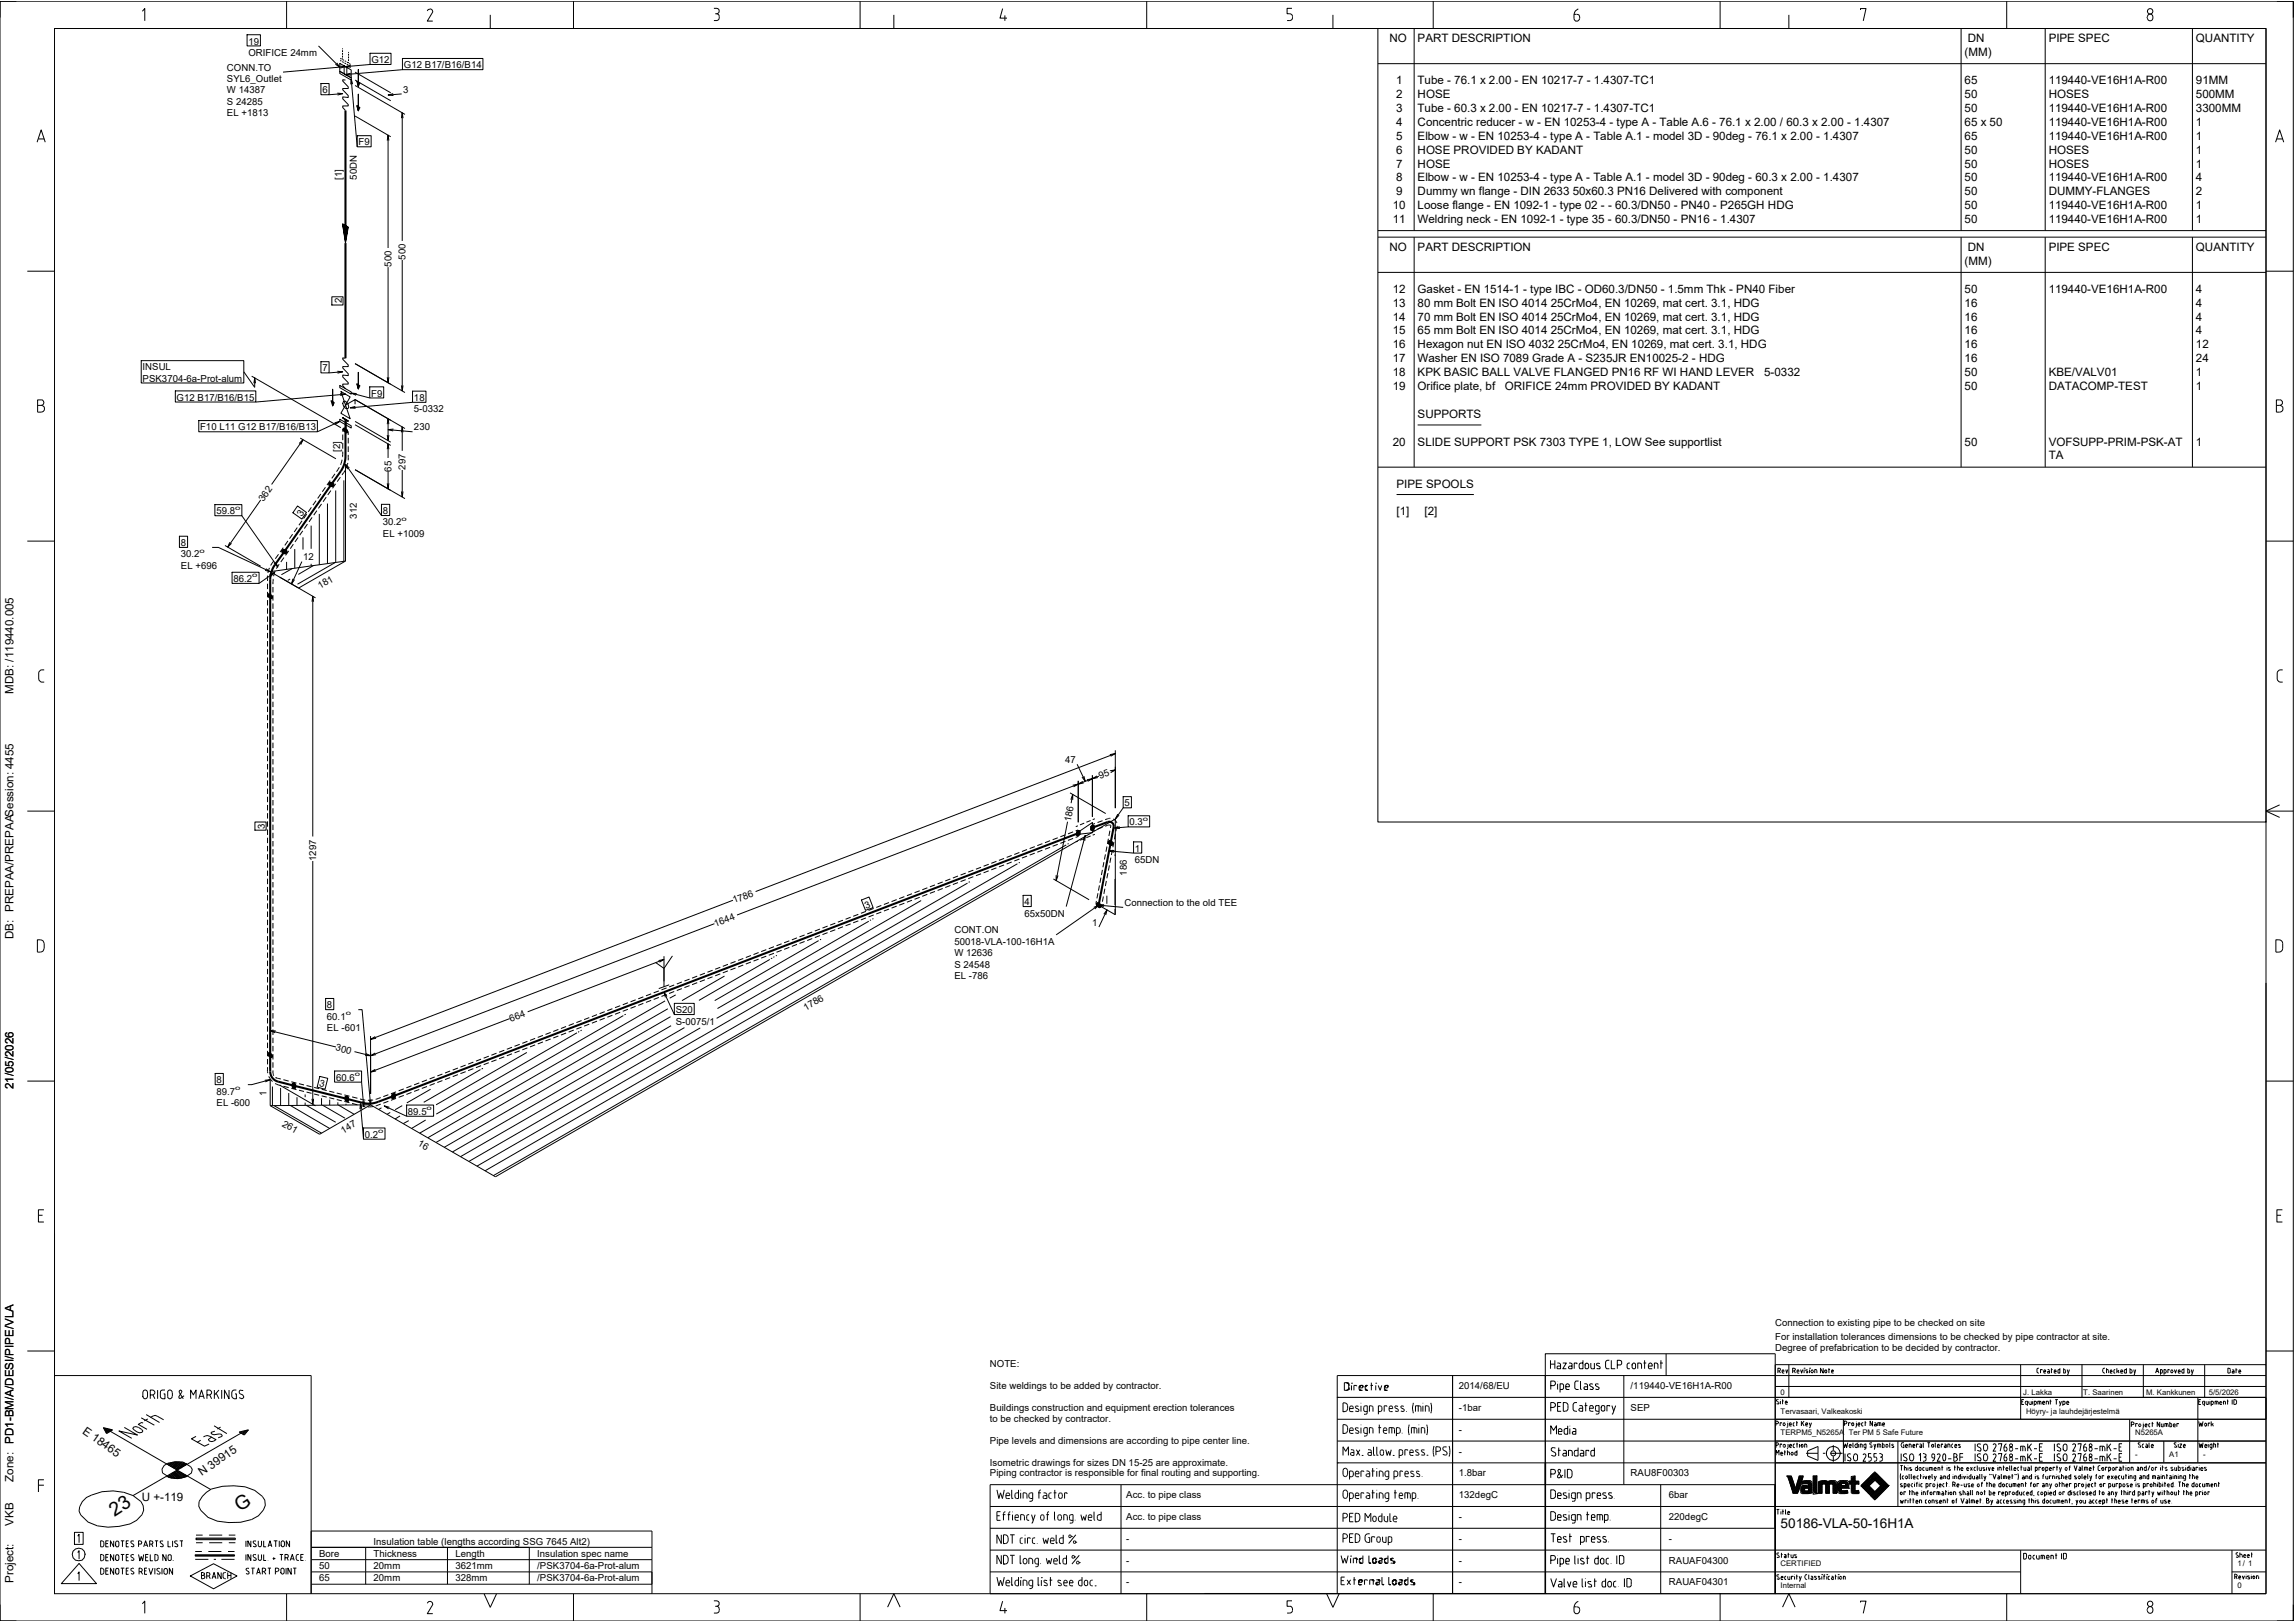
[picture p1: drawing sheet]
<svg xmlns="http://www.w3.org/2000/svg" width="841mm" height="594mm" viewBox="0 0 841 594" stroke-linecap="round" stroke-linejoin="round" font-family="sans-serif">
<defs><g id="words">
<g font-size="7.1">
<text x="42" y="556" transform="rotate(-33 42 556)">23</text>
<text x="87.9" y="554" transform="rotate(-33 87.9 554)">G</text>
</g>
<text font-size="4.9" x="652.5" y="560">50186-VLA-50-16H1A</text>
<g font-size="4.2">
<text x="509.2" y="15.5">NO</text>
<text x="519.5" y="15.5">PART DESCRIPTION</text>
<text x="721.1" y="15.5">DN</text>
<text x="750.7" y="15.5">PIPE SPEC</text>
<text x="804.7" y="15.5">QUANTITY</text>
<text x="719.9" y="20.5">(MM)</text>
<text x="511.6" y="30.8">1</text>
<text x="511.6" y="35.9">2</text>
<text x="519.5" y="30.8">Tube - 76.1 x 2.00 - EN 10217-7 - 1.4307-TC1</text>
<text x="519.5" y="35.9">HOSE</text>
<text x="719.9" y="30.8">65</text>
<text x="719.9" y="35.9">50</text>
<text x="750.7" y="30.8">119440-VE16H1A-R00</text>
<text x="750.7" y="35.9">HOSES</text>
<text x="804.7" y="30.8">91MM</text>
<text x="804.7" y="35.9">500MM</text>
<text x="511.6" y="41">3</text>
<text x="519.5" y="41">Tube - 60.3 x 2.00 - EN 10217-7 - 1.4307-TC1</text>
<text x="719.9" y="41">50</text>
<text x="750.7" y="41">119440-VE16H1A-R00</text>
<text x="804.7" y="41">3300MM</text>
<text x="511.6" y="46.1">4</text>
<text x="519.5" y="46.1">Concentric reducer - w - EN 10253-4 - type A - Table A.6 - 76.1 x 2.00 / 60.3 x 2.00 - 1.4307</text>
<text x="719.9" y="46.1">65 x 50</text>
<text x="750.7" y="46.1">119440-VE16H1A-R00</text>
<text x="804.7" y="46.1">1</text>
<text x="511.6" y="51.2">5</text>
<text x="519.5" y="51.2">Elbow - w - EN 10253-4 - type A - Table A.1 - model 3D - 90deg - 76.1 x 2.00 - 1.4307</text>
<text x="719.9" y="51.2">65</text>
<text x="750.7" y="51.2">119440-VE16H1A-R00</text>
<text x="804.7" y="51.2">1</text>
<text x="511.6" y="56.3">6</text>
<text x="519.5" y="56.3">HOSE PROVIDED BY KADANT</text>
<text x="719.9" y="56.3">50</text>
<text x="750.7" y="56.3">HOSES</text>
<text x="804.7" y="56.3">1</text>
<text x="511.6" y="61.4">7</text>
<text x="519.5" y="61.4">HOSE</text>
<text x="719.9" y="61.4">50</text>
<text x="750.7" y="61.4">HOSES</text>
<text x="804.7" y="61.4">1</text>
<text x="511.6" y="66.5">8</text>
<text x="511.6" y="71.6">9</text>
<text x="519.5" y="66.5">Elbow - w - EN 10253-4 - type A - Table A.1 - model 3D - 90deg - 60.3 x 2.00 - 1.4307</text>
<text x="519.5" y="71.6">Dummy wn flange - DIN 2633</text>
<text x="576.3" y="71.6">50x60.3 PN16 Delivered with component</text>
<text x="719.9" y="66.5">50</text>
<text x="719.9" y="71.6">50</text>
<text x="750.7" y="66.5">119440-VE16H1A-R00</text>
<text x="750.7" y="71.6">DUMMY-FLANGES</text>
<text x="804.7" y="66.5">4</text>
<text x="804.7" y="71.6">2</text>
<text x="510.4" y="76.7">10</text>
<text x="519.5" y="76.7">Loose flange - EN 1092-1 - type 02 - - 60.3/DN50 - PN40 - P265GH HDG</text>
<text x="719.9" y="76.7">50</text>
<text x="750.7" y="76.7">119440-VE16H1A-R00</text>
<text x="804.7" y="76.7">1</text>
<text x="510.4" y="81.8">11</text>
<text x="519.5" y="81.8">Weldring neck - EN 1092-1 - type 35 - 60.3/DN50 - PN16 - 1.4307</text>
<text x="719.9" y="81.8">50</text>
<text x="750.7" y="81.8">119440-VE16H1A-R00</text>
<text x="804.7" y="81.8">1</text>
<text x="509.2" y="92">NO</text>
<text x="519.5" y="92">PART DESCRIPTION</text>
<text x="721.1" y="92">DN</text>
<text x="750.7" y="92">PIPE SPEC</text>
<text x="804.7" y="92">QUANTITY</text>
<text x="719.9" y="97">(MM)</text>
<text x="510.4" y="107.3">12</text>
<text x="519.5" y="107.3">Gasket - EN 1514-1 - type IBC - OD60.3/DN50 - 1.5mm Thk - PN40 Fiber</text>
<text x="719.9" y="107.3">50</text>
<text x="750.7" y="107.3">119440-VE16H1A-R00</text>
<text x="804.7" y="107.3">4</text>
<text x="510.4" y="112.4">13</text>
<text x="519.5" y="112.4">80 mm Bolt EN ISO 4014</text>
<text x="568.3" y="112.4">25CrMo4, EN 10269, mat cert. 3.1, HDG</text>
<text x="719.9" y="112.4">16</text>
<text x="804.7" y="112.4">4</text>
<text x="510.4" y="117.5">14</text>
<text x="519.5" y="117.5">70 mm Bolt EN ISO 4014</text>
<text x="568.3" y="117.5">25CrMo4, EN 10269, mat cert. 3.1, HDG</text>
<text x="719.9" y="117.5">16</text>
<text x="804.7" y="117.5">4</text>
<text x="510.4" y="122.6">15</text>
<text x="519.5" y="122.6">65 mm Bolt EN ISO 4014</text>
<text x="568.3" y="122.6">25CrMo4, EN 10269, mat cert. 3.1, HDG</text>
<text x="719.9" y="122.6">16</text>
<text x="804.7" y="122.6">4</text>
<text x="510.4" y="127.7">16</text>
<text x="519.5" y="127.7">Hexagon nut EN ISO 4032</text>
<text x="570.9" y="127.7">25CrMo4, EN 10269, mat cert. 3.1, HDG</text>
<text x="719.9" y="127.7">16</text>
<text x="804.7" y="127.7">12</text>
<text x="510.4" y="132.8">17</text>
<text x="510.4" y="137.9">18</text>
<text x="519.5" y="132.8">Washer EN ISO 7089 Grade A - S235JR EN10025-2 - HDG</text>
<text x="519.5" y="137.9">KPK BASIC BALL VALVE FLANGED PN16 RF WI HAND LEVER</text>
<text x="646.4" y="137.9">5-0332</text>
<text x="719.9" y="132.8">16</text>
<text x="719.9" y="137.9">50</text>
<text x="750.7" y="137.9">KBE/VALV01</text>
<text x="804.7" y="132.8">24</text>
<text x="804.7" y="137.9">1</text>
<text x="510.4" y="143">19</text>
<text x="519.5" y="143">Orifice plate, bf</text>
<text x="551.4" y="143">ORIFICE 24mm PROVIDED BY KADANT</text>
<text x="719.9" y="143">50</text>
<text x="750.7" y="143">DATACOMP-TEST</text>
<text x="804.7" y="143">1</text>
<text x="519.5" y="153.2">SUPPORTS</text>
<text x="510.4" y="163.4">20</text>
<text x="519.5" y="163.4">SLIDE SUPPORT PSK 7303 TYPE 1, LOW See supportlist</text>
<text x="719.9" y="163.4">50</text>
<text x="750.7" y="163.4">VOFSUPP-PRIM-PSK-AT</text>
<text x="804.7" y="163.4">1</text>
<text x="750.7" y="168.4">TA</text>
<text x="511.8" y="178.7">PIPE SPOOLS</text>
<text x="511.8" y="188.9">[1]</text>
<text x="522" y="188.9">[2]</text>
<text x="5" y="254.2" transform="rotate(-90 5 254.2)">MDB: /119440.005</text>
<text x="5" y="344.2" transform="rotate(-90 5 344.2)">DB: PREPAA/PREPAASession: 4455</text>
<text x="5" y="399.1" transform="rotate(-90 5 399.1)">21/05/2026</text>
<text x="30" y="525" transform="rotate(35 30 525)">E 18465</text>
<text x="5" y="529" transform="rotate(-90 5 529)">PD1-BM/A/DESI/PIPE/VLA</text>
<text x="5" y="543" transform="rotate(-90 5 543)">Zone:</text>
<text x="74" y="541" transform="rotate(-35 74 541)">N 39915</text>
<text x="52" y="550">U +-119</text>
<text x="5" y="559" transform="rotate(-90 5 559)">VKB</text>
<text x="5" y="580" transform="rotate(-90 5 580)">Project:</text>
</g>
<g font-size="3.5">
<text x="91.1" y="16.3">19</text>
<text x="91.1" y="20.5">ORIFICE 24mm</text>
<text x="136.1" y="23.1">G12</text>
<text x="83.2" y="25.9">CONN.TO</text>
<text x="148" y="25">G12 B17/B16/B14</text>
<text x="83.2" y="30.1">SYL6_Outlet</text>
<text x="83.2" y="34.2">W 14387</text>
<text x="118.2" y="34.2">6</text>
<text x="147.7" y="33.9">3</text>
<text x="83.2" y="38.4">S 24285</text>
<text x="83.2" y="42.6">EL +1813</text>
<text x="131.4" y="53.3">F9</text>
<text x="125.2" y="65.9" transform="rotate(-90 125.2 65.9)">[1]</text>
<text x="130.8" y="65.9" transform="rotate(-90 130.8 65.9)">50DN</text>
<text x="148.6" y="95.2" transform="rotate(-90 148.6 95.2)">500</text>
<text x="143.4" y="97.8" transform="rotate(-90 143.4 97.8)">500</text>
<text x="125.2" y="111.2" transform="rotate(-90 125.2 111.2)">2</text>
<text x="52.2" y="135.7">INSUL</text>
<text x="118.2" y="136.1">7</text>
<text x="52.2" y="139.9">PSK3704-6a-Prot-alum</text>
<text x="64.7" y="146.8">G12 B17/B16/B15</text>
<text x="136" y="145.3">F9</text>
<text x="151.7" y="146.9">18</text>
<text x="151.7" y="151.1">5-0332</text>
<text x="73.3" y="157.7">F10 L11 G12 B17/B16/B13</text>
<text x="151.7" y="157.7">230</text>
<text x="124.6" y="165.6" transform="rotate(-90 124.6 165.6)">[2]</text>
<text x="143.4" y="172.8" transform="rotate(-90 143.4 172.8)">65</text>
<text x="148.6" y="172.2" transform="rotate(-90 148.6 172.2)">297</text>
<text x="96.6" y="183.9" transform="rotate(-55 96.6 183.9)">362</text>
<text x="79.3" y="188.5">59.8</text>
<text x="110.6" y="189.5" transform="rotate(-55 110.6 189.5)">3</text>
<text x="130.8" y="190" transform="rotate(-90 130.8 190)">312</text>
<text x="140.3" y="188.4">8</text>
<text x="140.3" y="192.6">30.2</text>
<text x="140.3" y="196.7">EL +1009</text>
<text x="66.3" y="200.1">8</text>
<text x="66.3" y="204.2">30.2</text>
<text x="66.3" y="208.4">EL +696</text>
<text x="111.1" y="205.3">12</text>
<text x="85.6" y="213.3">86.2</text>
<text x="117.3" y="215.8" transform="rotate(-30 117.3 215.8)">181</text>
<text x="390.3" y="279.5">47</text>
<text x="403.1" y="285.6" transform="rotate(-21 403.1 285.6)">95</text>
<text x="412.1" y="295.5">5</text>
<text x="97" y="303.7" transform="rotate(-90 97 303.7)">3</text>
<text x="392.4" y="301.3" transform="rotate(-79 392.4 301.3)">186</text>
<text x="413.9" y="302.5">0.3</text>
<text x="115.8" y="315.5" transform="rotate(-90 115.8 315.5)">1297</text>
<text x="415.9" y="312.1">1</text>
<text x="415.9" y="316.2">65DN</text>
<text x="412.9" y="320.9" transform="rotate(-90 412.9 320.9)">186</text>
<text x="269" y="331.1" transform="rotate(-21 269 331.1)">1786</text>
<text x="317.4" y="333" transform="rotate(-21 317.4 333)">3</text>
<text x="375.5" y="331.7">4</text>
<text x="375.5" y="335.8">65x50DN</text>
<text x="412.1" y="332">Connection to the old TEE</text>
<text x="262.2" y="339.6" transform="rotate(-21 262.2 339.6)">1644</text>
<text x="400.2" y="339.2">1</text>
<text x="349.7" y="342.1">CONT.ON</text>
<text x="349.7" y="346.2">50018-VLA-100-16H1A</text>
<text x="349.7" y="350.4">W 12636</text>
<text x="349.7" y="354.6">S 24548</text>
<text x="349.7" y="358.7">EL -786</text>
<text x="119.8" y="369.4">8</text>
<text x="247.6" y="371.3">S20</text>
<text x="295.3" y="370.4" transform="rotate(-30 295.3 370.4)">1786</text>
<text x="119.8" y="373.6">60.1</text>
<text x="119.8" y="377.8">EL -601</text>
<text x="187.2" y="374.4" transform="rotate(-21 187.2 374.4)">664</text>
<text x="247.6" y="375.4">S-0075/1</text>
<text x="122.8" y="384.9" transform="rotate(14 122.8 384.9)">300</text>
<text x="79.3" y="396.9">8</text>
<text x="79.3" y="401.1">89.7</text>
<text x="97.6" y="401.5" transform="rotate(-90 97.6 401.5)">1</text>
<text x="116.8" y="398" transform="rotate(14 116.8 398)">3</text>
<text x="123.2" y="396">60.6</text>
<text x="79.3" y="405.3">EL -600</text>
<text x="103.1" y="412.5" transform="rotate(30 103.1 412.5)">261</text>
<text x="149.5" y="408.5">89.5</text>
<text x="125.7" y="415.5" transform="rotate(-30 125.7 415.5)">147</text>
<text x="133.7" y="416.9">0.2</text>
<text x="152.9" y="419.5" transform="rotate(30 152.9 419.5)">16</text>
<text x="650.5" y="486.1">Connection to existing pipe to be checked on site</text>
<text x="650.5" y="491.1">For installation tolerances dimensions to be checked by pipe contractor at site.</text>
<text x="650.5" y="495.1">Degree of prefabrication to be decided by contractor.</text>
<text x="362.7" y="501">NOTE:</text>
<text x="362.7" y="509">Site weldings to be added by contractor.</text>
<text x="534.6" y="509">2014/68/EU</text>
<text x="597.6" y="509">/119440-VE16H1A-R00</text>
<text x="362.7" y="517">Buildings construction and equipment erection tolerances</text>
<text x="362.7" y="521">to be checked by contractor.</text>
<text x="534.6" y="517">-1bar</text>
<text x="597.6" y="517">SEP</text>
<text x="534.6" y="525">-</text>
<text x="362.7" y="529">Pipe levels and dimensions are according to pipe center line.</text>
<text x="534.6" y="533">-</text>
<text x="362.7" y="537">Isometric drawings for sizes DN 15-25 are approximate.</text>
<text x="362.7" y="541">Piping contractor is responsible for final routing and supporting.</text>
<text x="534.6" y="541">1.8bar</text>
<text x="597.6" y="541">RAU8F00303</text>
<text x="412.7" y="549">Acc. to pipe class</text>
<text x="534.6" y="549">132degC</text>
<text x="611.5" y="549">6bar</text>
<text x="412.7" y="557">Acc. to pipe class</text>
<text x="534.6" y="557">-</text>
<text x="611.5" y="557">220degC</text>
<text x="136.9" y="566">Insulation table (lengths according SSG 7645 Alt2)</text>
<text x="412.7" y="565">-</text>
<text x="534.6" y="565">-</text>
<text x="611.5" y="565">-</text>
<text x="116.9" y="570.5">Bore</text>
<text x="116.9" y="575">50</text>
<text x="136.9" y="570.5">Thickness</text>
<text x="136.9" y="575">20mm</text>
<text x="166.9" y="570.5">Length</text>
<text x="166.9" y="575">3621mm</text>
<text x="196.9" y="570.5">Insulation spec name</text>
<text x="196.9" y="575">/PSK3704-6a-Prot-alum</text>
<text x="412.7" y="573">-</text>
<text x="534.6" y="573">-</text>
<text x="611.5" y="573">RAUAF04300</text>
<text x="116.9" y="579.5">65</text>
<text x="136.9" y="579.5">20mm</text>
<text x="166.9" y="579.5">328mm</text>
<text x="196.9" y="579.5">/PSK3704-6a-Prot-alum</text>
<text x="412.7" y="581">-</text>
<text x="534.6" y="581">-</text>
<text x="611.5" y="581">RAUAF04301</text>
</g>
<g font-size="2.8">
<text x="652.5" y="511">0</text>
<text x="741.4" y="511">J. Lakka</text>
<text x="763.4" y="511">T. Saarinen</text>
<text x="786.4" y="511">M. Kankkunen</text>
<text x="809.4" y="511">5/5/2026</text>
<text x="652.5" y="518">Tervasaari, Valkeakoski</text>
<text x="742.4" y="518">Höyry- ja lauhdejärjestelmä</text>
<text x="652.5" y="526">TERPM5_N5265A</text>
<text x="677.5" y="526">Ter PM 5 Safe Future</text>
<text x="782.4" y="526">N5265A</text>
<text x="782.4" y="534">-</text>
<text x="794.9" y="534">A1</text>
<text x="807.4" y="534">-</text>
<text x="652.5" y="574">CERTIFIED</text>
<text x="819.9" y="574">1/ 1</text>
<text x="652.5" y="582">Internal</text>
<text x="819.9" y="582">0</text>
</g>
<g font-size="2.3">
<text x="86.2" y="186.8">o</text>
<text x="147.2" y="190.9">o</text>
<text x="73.1" y="202.6">o</text>
<text x="92.4" y="211.6">o</text>
<text x="418.8" y="300.8">o</text>
<text x="126.7" y="371.9">o</text>
<text x="130" y="394.4">o</text>
<text x="86.2" y="399.4">o</text>
<text x="156.3" y="406.8">o</text>
<text x="138.6" y="415.2">o</text>
</g>
</g></defs>
<g fill="none" stroke="#000" stroke-width=".37">
<path d="M0 .4h840.4v593.6h-840.4zM6 .4h-6v6.1M20 10.4h810.4v573.6h-810.4zM52.2 4.1l.9-1v4.5M90.5 12.7h4.9v4.1h-4.9zM105 .4v10M116.7 16.8l7.8 7.8M125.5 17.7v.4M125.5 18.4v.7M125.5 19.4v.7M127.7 19v.4M127.7 19.7v.7"/>
<path d="M135.6 19.5h7.7v4.1h-7.7zM157.6 3.4h-.5l-.5 .6M157.6 3.2a.95 .95 0 0 1 .8 1.5l-1.8 3h2M179.7 5.4v5M210.2 .4v10M261.6 3.1h1a1.03 1.03 0 0 1 .9 1.2 1.03 1.03 0 0 1-1.4 .7M262.6 5a.89 .89 0 0 1 .9 1M263.5 6.5a.89 .89 0 0 1-.9 1h-1M263.6 6v.5M315.2 .4v10M327.5 5.4v5M367.4 3.1l-1 3.5h2.6"/>
<path d="M368.2 5.6v2M420.2 .4v10M473.4 3.1h-1.7v1.9h1a1.28 1.28 0 0 1 1 1.3 1.28 1.28 0 0 1-1 1.2h-1M488.5 5.4v5M504.9 10.4h325.5v290.8h-325.5zM504.9 10.4h325.5M518.2 10.4v74.1M525.2 .4v10M577.8 5.3h-1v1.4a.99 .99 0 0 0 1 1 .99 .99 0 0 0 1-1M577.9 5.3a1.02 1.02 0 0 1 1 1.4M578.4 3.2a2.37 2.37 0 0 0-1.6 2.1M630.3 .4v10"/>
<path d="M655.5 5.4v5M681.8 3.7v-.6h2l-1 4.5M718.6 10.4v74.1M735.4 .4v10M749.5 10.4v74.1M786.8 6.2v.4M786.9 6.2a1.1 1.1 0 0 1 1.6-.9 1.1 1.1 0 0 1 .3 1.7 .99 .99 0 0 1-1.1 .6 .99 .99 0 0 1-.8-1M803.4 10.4v74.1M834.4 .4h6v6.1M117.6 30.6h3v4.1h-3zM123.4 23l1.1 1.6-1.6-1.1M123.6 34.1l2 .2-1.9 .5"/>
<path d="M124.5 23.2l2.6 1.5v2.9l-1-.6v-2.9l2.6 1.5v2.9l-4.2-2.4zM124.5 26.1l4.2 2.4v.8l-4.2-2.4zM124.6 24.2l2 .2-1.9 .5M124.8 21.6v-.2l.4 .2M124.8 21.9l.3 .5M125.4 22.6l.6 .3M125.5 21.8l.5 .3M125.5 20.4v.7M125.5 21.4v.3M125.6 34.3l-5 .4M126.2 23.1l.6 .3M126.3 22.3l.6 .3"/>
<path d="M126.6 29.3l-1-.1v.5l2 2.1v.6h-2v.5l2 2.1v.7l-2-.2v.7l2 2.1v.5h-2v.6l1 1.1M126.6 24.4l-22.9 2M127.1 23.5l.5 .3M127.2 22.8l.5 .3M127.7 20.7v.7M127.7 21.7v.7M127.7 22.7v.3M127.9 24l.4 .2v-.2M128 23.2l.3 .5M128.5 23.9l-1.9 .5 2 .2M128.5 26.8l-1.9 .5 2 .2M128.7 28.9l2.2 24.9"/>
<path d="M129.2 30.8l-.5-1.9-.2 2M130.1 26.4l13.1 7.6M130.1 29.3l13.1 7.6M130.1 31.3l18.3 10.6M131.3 25.5v6.1l-.6-1.9 1.2 .7-.6 1.2zM131.3 34.5v6.1l-.6-1.9 1.2 .7-.6 1.2zM135.6 23.6l-9 .8M144.1 34.3l-1.9 .5 2 .2M147.2 34.4l-5 .4M147.5 21.4h29.5v4.1h-29.5zM147.5 25.5l-20.9 1.8M504.9 23.3h325.5"/>
<path d="M13.6 52.1l1.5-4.5 1.5 4.5M14.1 50.9h2.1M130.1 42.5l13.1 7.6M130.9 49.7h5.1v4.1h-5.1zM141.9 51.5l.3-2 .3 2M142.2 49.5v41.4M147.1 43.3l.3-2 .3 2M147.4 41.3v47M833.9 52.1l1.5-4.5 1.5 4.5M834.4 50.9h2.1M10 99.4h10M126.6 82.7l-1.1-.6 1.1 7 1-5.8-2-1.2 1 6.4 .9-5.3-1.7-1 .8 5.6 .8-4.7-1.5-.8 .7 4.9 .6-4.1-1.2-.7 .6 4.2 .5-3.6-.9-.5 .4 3.5 .3-3.1-.6-.4 .3 2.9 .2-2.6-.3-.2 .1 2.2 .1-2.1-.1 6.4"/>
<path d="M142.2 97.9v42.3M147.4 95.3v47.9M504.9 84.5h325.5M504.9 86.9h325.5M504.9 99.8h325.5M518.2 86.9v84.3M718.6 86.9v84.3M749.5 86.9v84.3M803.4 86.9v84.3M830.4 99.4h10M121.6 108.8h4.1v3h-4.1zM51.8 132.2h37.5v8.1h-37.5z"/>
<path d="M89.3 136.2l4 5.7v-3.5M92.2 137.8l32.7 18.9M117.6 132.5h3v4.1h-3zM123.6 136l2 .2-1.9 .6M125.6 136.2l-5 .4M126.6 131.3l-1-.1v.4l2 2.1v.6h-2v.5l2 2.1v.7l-2-.2v.7l2 2.1v.5h-2v.6l1 1.1M130.1 133.2l18.3 10.6M131.3 136.5v6l-.6-1.9 1.2 .7-.6 1.2zM141.9 138.2l.3 2 .3-2M13.8 146.5h1.3a1.01 1.01 0 0 1 1 1 1.01 1.01 0 0 1-1 1 1.24 1.24 0 0 1 1.2 1.3 1.24 1.24 0 0 1-1.2 1.2h-1.3zM13.8 148.5h1.3M64.3 143.2h29.4v4.1h-29.4z"/>
<path d="M72.8 154.1h43.5v4.1h-43.5zM93 140.4l.3-2 .3 2M121.9 142.6v6.1l-.6-1.9 1.2 .7-.6 1.2zM122.6 154.9l1.9-.5-1.6 1.1M124.5 141.2l4.2 2.4v.8l-4.2-2.3zM124.5 153.6l4.2 2.4v.8l-4.2-2.4zM124.5 154.4l-8.2 3.8M124.6 144.2l2 .2-1.9 .5M124.9 143.4l3.4 10-3.4-2 3.4-6zM125.6 153l2 1.4-2-1.4 2 1.2M125.6 153.2l2 1.2M125.6 157.1v1.1"/>
<path d="M125.6 159.2v2.1M125.7 157.2l.4-.4 1 .6 .4 .8-.4 .4-1-.6zM125.9 147h.7l.9 .9 .3 1.2-.3 .6a1.81 1.81 0 0 1-1.6-2.7zM126.4 153.5v4.1M126.6 144.4l-32.9 2.9M126.6 153.6v4.1M126.9 153.7v4.1M127.6 158.3v1.1M128.7 144l6.8 1.8M130.1 148.1v-1.7l-3.5 2M130.1 154.4l13.1 7.6M130.1 155.6l13.1 7.6"/>
<path d="M130.2 148.9l-1.9 .5 2 .2M130.7 144.2l-2-.2 1.8 .9M135.5 141.8h5.1v4h-5.1zM141.9 155.4l.3-2 .3 2M141.9 159.4l.3 2 .3-2M142.2 153.4v8M142.2 157.4l9 .8M143.2 154l-13.1-7.6 18.3 10.6M144.2 157.2l-2 .2 1.9 .5M147.1 141.2l.3 2 .3-2M147.1 158.4l.3-2 .3 2M147.4 156.4v8.8"/>
<path d="M151.2 143.3h4.9v4.1h-4.9zM151.2 147.4l-22.9 2M519.5 155.7h23.3M834.2 146.5h1.2a1.01 1.01 0 0 1 1 1 1.01 1.01 0 0 1-1 1 1.24 1.24 0 0 1 1.2 1.3 1.24 1.24 0 0 1-1.2 1.2h-1.2zM834.2 148.5h1.2M109.6 162.5l1.4-1.4-.8 1.8M110 160.5l13.1 7.6M111 161.1l-11.5 16.4M119.3 178.6l-1.2 1.6M120.5 177l.7-.3 1.1 .6v.7l-.7 .3-1.1-.6zM121 176.1l-1.2 1.6M121.2 179.7l-1.1 1.7"/>
<path d="M122.7 173.6l-1.1 1.7M123 177.3l-1.2 1.6M123 179.7v26.4M123.9 172l-.6 .8M124.4 171.2l-.5 .8M124.7 174.9l-1.1 1.6M125.4 168.4l-.6 1.9M125.6 162.4v2M125.6 165.5l-.1 2M125.9 173.2l-.6 .8M126 176v29.7M126.4 172.4l-.4 .8"/>
<path d="M127.4 169.6l-.5 1.9M127.6 160.4v2.1M127.6 163.6v2M127.6 166.7v2M128 171.5l-1.4-1.4 .8 1.8M141.9 164.6l.3-2 .3 2M141.9 177.1l.3 2 .3-2M142.2 162.6v5.2M142.2 172.8v6.3M143.2 179.7l-13.1-7.6 18.3 10.6M147.4 172.2v9.9M504.9 171.2h325.5"/>
<path d="M10 198.3h10M65.7 196.5h3v4.1h-3zM78.7 184.9h9.9v4.1h-9.9zM82.4 199.9l13.1 7.6M84.2 198.7l-.8 1.8 1.4-1.4M88.6 189l13.2 18.8M95.5 183.2l-12.1 17.3M105.5 198.2l-1.1 1.7M107.2 195.8l-1.1 1.6M107.5 199.4l-1.1 1.7M108.9 193.3l-1.1 1.6M109 185.4l3.3 2.4-1.7 2.4-3.3-2.3z"/>
<path d="M109.2 197l-1.1 1.6M110.7 190.8l-1.2 1.7M110.9 194.5l-1.1 1.6M111 196.9v4.5M112.4 188.4l-1.2 1.6M112.7 192l-1.2 1.7M114 192.6v8.5M114.1 185.9l-1.1 1.7M114.4 189.6l-1.1 1.6M115.8 183.5l-1.1 1.6M116.1 187.1l-1.1 1.7M117 188.3v18.7"/>
<path d="M117.6 181l-1.2 1.7M117.8 184.7l-1.1 1.6M119.5 182.2l-1.1 1.7M120 184.5v22M139.8 184.8h3v4.1h-3zM139.8 188.9l-13.2-18.8v35.5M147.1 180.1l.3 2 .3-2M511.8 181.2h28.3M830.4 198.3h10M77.7 200.6h2.3l19 8.9M85 209.7h9.9v4.1h-9.9zM97.4 208.4l1.6 1.1-1.9-.5"/>
<path d="M98 210.9v2M98 213.9v2M98 216.9v2M98 219.9v2M98.5 217.6l1 .6 .4 .8-.4 .4-1-.6-.4-.8zM98.7 208.1l-.5 1.8M98.8 210.6l1.8-.8-1.4 1.4M99 209.5l16.6 9.6M99.7 206.4l-.5 .8M100 215.1v2M100 218.1v2M100.1 212.1l-.1 2"/>
<path d="M100.3 205.6l-.6 .8M100.6 209.8l-5.7 4M100.6 209.8l-.3 1.3M100.8 209.3l-.2 .5M101 206l.8 1.8-1.4-1.4M101.8 207.6l-.6 .8M102.1 203.1l-1.2 1.7M102.3 206.8l-.6 .8M103.3 201.6l.7-.3 1.1 .6v.7l-.7 .3-1.1-.6zM103.8 200.7l-1.2 1.6M104 204.3l-1.1 1.7M105 205.9v2.8"/>
<path d="M105.8 201.9l-1.2 1.6M106.3 212.2l-.9 .5M107 208.4l-3.9 2.2M107.3 212.1l-.5 1.9 1.1-1.6M108 201.2v7M110.6 205.8l-3.8 8.2M111 207.8v.1M114 206.6v.8M114.6 218.5v88M114.9 207.2l-5.6 3.3M122.9 206.1l-13.9 8M126.6 205.6l-17.2 9.9"/>
<path d="M126.6 205.6l-27.6 3.9M98 222.9v2M98 225.9v2M98 228.9v2M98 231.9v2M98 234.9v2M98 237.9v2M100 221.1v2M100 224.1v2M100 227.1v2M100 230.1v2M100 233.1v2"/>
<path d="M100 236.1v2M100 239.1v2M114.3 220.5l.3-2 .3 2M16.2 245.5l-1.3 .1-.7 1 .1 2.6 .6 .6 1.3 .2M98 240.9v2M98 243.9v2M98 246.9v2M98 249.9v2M98 252.9v2M98 255.9v2M98 258.9v2M100 242.1v2"/>
<path d="M100 245.1v2M100 248.1v2M100 251.1v2M100 254.1v2M100 257.1v2M836.5 245.5a1.46 1.46 0 0 0-2 1.1l.1 2.6a1.57 1.57 0 0 0 1.9 .8M98 261.9v2M98 264.9v2M98 267.9v2M98 270.9v2.1M98 273.9v2M98 276.9v2.1"/>
<path d="M98 279.9v2M100 260.1v2M100 263.1v2M100 266.1v2M100 269.1v2M100 272.1v2M100 275.2v1.9M100 278.1v2.1M406.7 276.5l2-.4-1.7 1M408.7 274.9v21.2M408.7 276.1l-131.8 50.6M10 297.2h10"/>
<path d="M98 283v2M98 285.9v2.1M98 289v2M98 291.9v2.1M98 295v2M98 298v2M100 281.2v1.9M100 284.1v2.1M100 287.1v2M100 290.2v2M100 293.1v2.1M100 296.2v2"/>
<path d="M100 299.2v2M392.1 290.5l13.1 7.6M392.4 293l.7-1.9v2M393.1 287.7l2-.4-1.7 1M393.1 291.1l-.6 3.2M394.7 280l3 6.3M395.1 286.1v15.2M396.8 286.3l-1.7 1 2-.4M397.2 284.4l.5 1.9-1.2-1.6M397.7 286.3l-127.6 49M398.3 285.7l2-.4-1.7 1M400.3 284.1v15.2"/>
<path d="M402 284.3l-1.7 1 2-.4M402.7 284.4l-5 1.9M406.7 282.4l2-.3-1.7 1M406.9 299.9l-1.9 .5M408.7 282.1l-1.4 .5M409.6 298.3l-.9 1.8 1.4-1.4M411.6 291.9h3v4.1h-3zM411.6 296l-2.9 4.1M413.4 298.9h7.9v4.1h-7.9zM830.4 297.2h10M830.4 297.2l5 2.3M835.4 294.9l-5 2.3"/>
<path d="M93.4 301.2h4.1v3h-4.1zM98 301v2M98 304v2M98 307v2M98 310v2M98 313v2M98 316v2M98 319v2M100 302.2v2M100 305.2v2M100 308.2v2M100 311.2v2"/>
<path d="M100 314.2v2M100 317.2v2M114.6 315.5v89.1M353.9 319.9l-1.9 .8M356.7 318.9l-1.9 .7M359.5 317.8l-1.9 .7M362.3 316.7l-1.9 .7M362.3 319.1l-1.9 .7M365.1 315.6l-1.8 .8M365.1 318l-1.8 .7M367.9 314.6l-1.8 .7M367.9 317l-1.8 .7"/>
<path d="M370.7 313.5l-1.8 .7M370.7 315.9l-1.8 .7M372.8 316.5l-195 112.5M373.6 312.4l-1.9 .7M373.6 314.8l-1.9 .7M373.7 316l-.4 .2M376.4 311.3l-1.9 .7M376.4 313.7l-1.9 .7M379.2 310.2l-1.9 .7M379.2 312.6l-1.9 .7M382 309.2l-1.9 .7M382 311.5l-1.9 .8"/>
<path d="M384.8 308.1l-1.9 .7M384.8 310.5l-1.9 .7M387.6 307l-1.9 .7M387.6 309.4l-1.9 .7M390.4 305.9l-1.8 .7M390.4 308.3l-1.8 .7M390.7 309.6l-209.9 121.2M391.2 301.1l-4.2 21.6M391.6 309.1l-.4 .2M393.2 304.8l-1.8 .8M393.2 307.2l-1.8 .8M394.5 304.9l.6-.6 .6 .2v1.2l-.6 .6-.6-.2z"/>
<path d="M395 302.6l-.8 .3M395 308.2l-.8 .3M395.1 304.9l5.2-3.5v3.7l-5.2 .6zM395.1 304.1l-.9 .4M395.1 306.5l-.9 .4M396.9 307.9l.8-1.8-.2 2M397.3 301.6l-1.5 .7M397.3 307.3l-1.5 .6M397.7 306.1l-7 26.1M399.7 300.7l-1.6 .6M399.7 306.3l-1.6 .7M399.7 302.9l.6-.6 .6 .2v1.2l-.6 .6-.6-.2z"/>
<path d="M401.2 300l-.8 .3M401.2 305.7l-.8 .3M401.2 301.8l-.9 .3M401.2 304.2l-.9 .3M404 318.7l-.4 2M404 303.1l-1.8 .7M404 300.7l-1.8 .7M404.5 315.9l-.3 1.9M405.1 313.1l-.4 1.9M405.6 310.2l-.3 1.9M406 319.9l-.4 1.9M406.1 308.4l.5-.4 1.1 .6 .2 .8-.5 .4-1.1-.6z"/>
<path d="M406.2 307.3l-.4 2M406.4 311.8l9 .8M406.5 317.1l-.3 1.9M406.7 304.4l-.3 2M407 302.4l-.8-.1-1.2 .5M407.1 314.3l-.4 1.9M407.1 302.4l-.2 1M407.6 311.4l-.3 1.9M407.9 300.1l.9 .6 .5 .9M408.2 308.5l-.4 2M408.4 311.6l-2 .2 1.9 .5M408.6 313.1v.5"/>
<path d="M408.7 300.1v35.1l-6.1-3.5M408.7 300.1l-227.1 131.1-45.8-26.3M408.7 305.6l-.3 2M409.1 303.6l-.2 1M409.4 302.6l-.3 1M410.3 302.9l-1.9 .5 2 .2M413.4 303l-5 .4M415.4 308.5h3v4.1h-3zM98 322v2M98 325v2M98 328v2M98 331v2"/>
<path d="M98 334v2M98 337v2M100 320.2v2M100 323.2v2M100 326.2v2M100 329.2v2M100 332.2v2M100 335.2v2M100 338.2v2M261.8 338.5l-126 48.4-5.9-1.5M268.6 329.9l-132.8 51M303.3 339.4l-1.9 .7"/>
<path d="M306.1 338.3l-1.9 .7M308.9 337.2l-1.9 .7M308.9 339.6l-1.9 .7M311.7 336.1l-1.8 .8M311.7 338.5l-1.8 .7M314.5 335.1l-1.8 .7M314.5 337.4l-1.8 .8M315.7 329.8l2.8-1.1 1.5 3.9-2.8 1zM317.3 334l-1.8 .7M317.3 336.4l-1.8 .7M318.4 337.6l-55.5 32M319.2 337.1l-.4 .2"/>
<path d="M320.1 336.6l-.4 .2M320.2 332.9l-1.9 .7M320.2 335.3l-1.9 .7M323 331.8l-1.9 .7M323 334.2l-1.9 .7M325.8 330.7l-1.9 .7M325.8 333.1l-1.9 .7M328.6 329.6l-1.9 .8M328.6 332l-1.9 .8M331.4 328.6l-1.9 .7M331.4 331l-1.9 .7M334.2 327.5l-1.9 .7"/>
<path d="M334.2 329.9l-1.9 .7M337 326.4l-1.9 .7M337 328.8l-1.9 .7M337.5 330l-74.9 43.2M339.8 325.3l-1.8 .8M339.8 327.7l-1.8 .8M342.6 324.3l-1.8 .7M342.6 326.7l-1.8 .7M345.5 323.2l-1.9 .7M345.5 325.6l-1.9 .7M348.3 322.1l-1.9 .7M348.3 324.5l-1.9 .7"/>
<path d="M351.1 321l-1.9 .7M351.1 323.4l-1.9 .7M353.9 322.3l-1.9 .7M354.5 323.6l-179.7 103.7M355.4 323.1l-.5 .2M356.7 321.2l-1.9 .8M359.5 320.2l-1.9 .7M374.9 328.1h3v4.1h-3zM386 322.1l13.1 7.6M387 320.7v2l.7-1.9M400.8 332.5l1.8-.8-1.4 1.4M401.7 331.2l.5-.4 1.1 .6 .2 .8-.5 .4-1.1-.6z"/>
<path d="M401.8 330.1l-.2 1M402.3 327.3l-.3 1.9M402.6 331.7l9 .8M402.6 331.7l-15.6 10.9M402.9 324.5l-.4 1.9M403.4 321.6l-.3 1.9M403.8 331.4l-.2 .9M404.3 328.5l-.3 1.9M404.5 335l1.2-1.6-.5 1.9M404.6 331.5l-2 .2 1.9 .5M404.9 325.7l-.4 1.9M405.4 322.8l-.3 1.9"/>
<path d="M405.6 328.2v3M405.7 333.4l-3 6.3M408.6 322.1v9.5M408.6 333.1v2M13.7 344.4h1.1a1.4 1.4 0 0 1 1.4 1.3v1.8a1.39 1.39 0 0 1-1.4 1.4h-1.1zM98 340v2M98 343v2M98 346v2M98 349v2M98 352v2M98 355v2M98 358v2"/>
<path d="M100 341.2v2M100 344.2v2M100 347.2v2M100 350.2v2M100 353.2v2M100 356.2v2M100 359.2v2M241.3 352l2-.4-1.7 1M243.3 351.6l-49.9 19.2M243.3 350.4v11.2M246.4 350.3l-3.1 4.6-3.1-2.2M249.9 359.8l-1.9 .8"/>
<path d="M252.7 358.8l-1.9 .7M255.5 357.7l-1.9 .7M258.3 356.6l-1.9 .7M258.3 359l-1.9 .7M261.1 355.6l-1.9 .7M261.1 357.9l-1.9 .7M263.9 354.5l-1.8 .7M263.9 356.9l-1.8 .7M265.5 357.7l-15.6 9M266.7 353.4l-1.8 .7M266.7 355.8l-1.8 .7M269.5 352.3l-1.8 .7"/>
<path d="M269.5 354.7l-1.8 .7M272.4 351.2l-1.9 .7M272.4 353.6l-1.9 .8M275.2 350.1l-1.9 .8M275.2 352.5l-1.9 .8M278 349.1l-1.9 .7M278 351.5l-1.9 .7M280.8 348l-1.9 .7M280.8 350.4l-1.9 .7M282.1 351.6l-26 15M283 351.1l-.5 .2M283.6 346.9l-1.9 .7"/>
<path d="M283.6 349.3l-1.9 .7M283.8 350.6l-.4 .2M284.7 350.1l-.4 .2M286.4 345.8l-1.9 .8M286.4 348.2l-1.9 .7M289.2 344.8l-1.9 .7M289.2 347.2l-1.9 .7M292 343.7l-1.8 .7M292 346.1l-1.8 .7M294.8 342.6l-1.8 .7M294.8 345l-1.8 .7M297.6 341.5l-1.8 .7"/>
<path d="M297.6 343.9l-1.8 .8M300 344.7l-38.1 22M300.5 340.4l-1.9 .8M300.5 342.8l-1.9 .8M300.9 344.2l-.4 .2M303.3 341.8l-1.9 .7M306.1 340.7l-1.9 .7M834 344.4a1.91 1.91 0 0 1 2.4 .8 3.2 3.2 0 0 1-.7 3.6l-1.7 .1zM98 361v2M98 364v2M98 367v2M98 370v2"/>
<path d="M98 373.1v1.9M98 376v2.1M98 379.1v1.9M99 376.5v15.1M99 377.7l24.1 6M100 362.2v2M100 365.2v2M100 368.2v2M100 371.2v2M100 374.2v2M100 377.2v2.1M101 377.8l-2-.1 1.8 .8"/>
<path d="M119.3 365.9h3v4.1h-3zM131.3 370h1.4l3.1 34.9M135.8 379.7v21.2M137.5 379.8l-1.7 1.1 2-.4M186.8 373.3l-51 19.5M199 379.4l-1.9 .7M201.8 378.3l-1.9 .8M204.6 377.2l-1.9 .8M204.6 379.6l-1.9 .8M207.4 376.2l-1.8 .7M207.4 378.5l-1.8 .8M210.3 375.1l-1.9 .7"/>
<path d="M210.3 377.5l-1.9 .7M211.4 378.5l-51.5 29.8M212.2 378l-.4 .3M213.1 374l-1.9 .7M213.1 376.4l-1.9 .7M213.1 377.5l-.4 .3M215.9 372.9l-1.9 .7M215.9 375.3l-1.9 .7M218.8 371.8l-1.9 .7M218.8 374.2l-1.9 .7M221.6 370.7l-1.9 .8M221.6 373.1l-1.9 .7"/>
<path d="M224.4 369.6l-1.9 .7M224.4 372l-1.9 .8M227.3 368.5l-1.9 .7M227.3 370.9l-1.9 .8M228.4 372.2l-74.6 43M229.3 371.7l-.5 .2M230.1 367.5l-1.9 .7M230.1 369.8l-1.9 .8M232.9 366.4l-1.8 .7M232.9 368.8l-1.8 .7M235.8 365.3l-1.9 .7M235.8 367.7l-1.9 .7"/>
<path d="M238.6 364.2l-1.9 .7M238.6 366.6l-1.9 .7M241.4 363.1l-1.9 .7M241.4 365.5l-1.9 .7M243.3 363.6l3.8 8.2M243.7 366.8l-86.9 50.1M244.3 362l-1.9 .7M244.3 364.4l-1.9 .7M244.4 365.2l-1.1-1.6 .5 1.9M244.7 369.7l-84.9 48.9M245.2 360.9l-3.8 1.4M245.7 372.6l-82.9 47.8"/>
<path d="M245.9 375.9l-80.1 46.2M247.1 360.9l-1.9 .8M247.1 363.3l-1.9 .8M247.1 367.7h7.3v4.1h-7.3zM247.6 364.6l-2.2 1.2M249.9 362.3l-1.9 .7M250.8 376.6l-82 47.2M252.7 361.2l-1.9 .7M255.5 360.1l-1.9 .7M256.6 376.7l-84.8 48.9M830.4 360.2v139.9M10 396.2h10"/>
<path d="M78.8 393.4h3v4.1h-3zM90.8 397.5h1.4l6.8-1.9v9.6M97 395.9l2-.3-1.8 .9M98 382.1v2M98 385.1v2M98 388.1v1.9M98 391l.1 2.2M98.5 394.4l1.4 1.9M98.5 385.7l1 .6 .4 .9-.4 .4-1-.7-.4-.7zM99.8 398.1v7.1M100 380.3v1.9M100 383.2v2.1"/>
<path d="M100 386.3v1.9M100 389.3v2M100 392.2l.3 2M100.3 394.2h.1M100.8 397l2.1 .8M101 394.9h.1M101 394.9l1.9 .5M102.5 397.7l13.1 7.5M102.8 398.7v6.5M103.9 395.6l1.9 .6M103.9 398.1l1.9 .4M106.8 396.4l1.8 .5"/>
<path d="M106.8 398.8l1.8 .5M107.1 397.1l.6-.3 .6 .6v1.3l-.6 .1-.6-.4zM109.6 397.1l1.8 .5M109.6 399.5l1.8 .5M112.3 397.8l1.9 .4M115.1 398.5l1.9 .4M117.2 394.4l2.9 .8-1 3.9-2.9-.7zM117.9 399.1l1.8 .5M120.7 399.9l1.8 .4M122.6 392.5h9.9v4h-9.9zM132.5 396.5l.8 9M134 386l1.8 .9-2-.1"/>
<path d="M137.5 391.9l-1.7 .9 2-.3M137.5 385.9l-1.7 1 2-.4M148 399l-1.9 .7M150.8 397.9l-1.9 .7M153.6 396.8l-1.9 .7M153.6 399.2l-1.9 .7M156.5 395.7l-1.9 .8M156.5 398.1l-1.9 .7M157.8 399.1l-8.7 5M159.3 394.6l-1.9 .8M159.3 397l-1.9 .8M162.1 393.6l-1.8 .7"/>
<path d="M162.1 396l-1.8 .7M165 392.5l-1.9 .7M165 394.9l-1.9 .7M167.8 391.4l-1.9 .7M167.8 393.8l-1.9 .7M170.6 390.3l-1.9 .7M170.6 392.7l-1.9 .7M173.5 389.2l-1.9 .7M173.5 391.6l-1.9 .7M176.1 391.9l-20.8 12M176.3 388.1l-1.9 .7M176.3 390.5l-1.9 .7"/>
<path d="M177 391.5l-.5 .3M179.1 387l-1.9 .8M179.1 389.4l-1.9 .8M181.9 385.9l-1.8 .8M181.9 388.4l-1.8 .7M184.8 384.9l-1.9 .7M184.8 387.3l-1.9 .7M187.6 383.8l-1.9 .7M187.6 386.2l-1.9 .7M190.4 382.7l-1.9 .7M190.4 385.1l-1.9 .7M193.1 385.7l-33.3 19.2"/>
<path d="M193.3 381.6l-1.9 .7M193.3 384l-1.9 .7M196.1 380.5l-1.9 .7M196.1 382.9l-1.9 .7M199 381.8l-1.9 .7M201.8 380.7l-1.9 .8M830.4 396.2h10M100.4 405.2l17.4 10M105.8 400.5v4.5M106.3 405l14.5 8.5M108.8 402.1v2.9M111.8 401v1.1"/>
<path d="M111.8 404v1M112.2 405l10.8 6.2M112.3 400.2l1.9 .4M114.3 402.7l.3 1.9 .3-1.9M114.8 403v.6M115.1 400.9l1.9 .4M117.8 402.4v2.5M117.9 401.6l1.8 .4M118.1 404.9l8.3 4.8M120.7 402.2l1.8 .5M120.8 403v1.9M123.4 400.5l1.8 .5"/>
<path d="M123.4 402.9l1.8 .5M123.8 403.9v1M124 404.9l5.8 3.4M126.2 401.2l1.9 .5M126.2 403.6l1.9 .5M126.5 401.8l.6-.2 .6 .5v1.3l-.6 .2-.6-.5zM126.8 404.4v.5M129 401.9l2 .5M129 404.3l2 .6M131.9 405.1l2 .4M131.9 402.7l2 .4M132.1 404.4l1.1 13"/>
<path d="M132.6 406.4l-.5-2-.2 2M133.2 413.3h7.9v4.1h-7.9zM133.5 403.6l-.2 1.9-.5-1.9M135.8 404.9l-18.7 10.7-18.1-10.4M135.8 404.9l-36.8 .3M136 402.8l-.2 2.1-.5-1.9M136.7 403.1l-1.9 .1M136.7 405.5l-1.9 .1M139.5 402.2l-1.8 .6M139.5 404.6l-1.8 .7M139.8 405.9l-1 .6M140.8 405.2l8.2 3.8"/>
<path d="M142.3 401.2l-1.8 .6M142.3 403.6l-1.8 .7M142.7 405.8l-1.9-.6 1.6 1.2M143 407.7l-1.2 .6M143.6 401.2l.6-.6 .6 .3v1.2l-.6 .6-.6-.3zM145.1 400.1l-1.8 .7M145.1 402.5l-1.8 .7M146.6 408.9l-1.8 1.1M147.4 405.2l-2.6 1.4M148 401.4l-1.9 .7M149 404.9h9.9v4.1h-9.9zM149.8 410.6l-2 1.1"/>
<path d="M150.8 400.3l-1.9 .7M156 410.4l-5.2 3.1M14.1 445.3h1.5M16.1 443.3h-2v4.5h2M20 452.1v50M834.4 445.3h1.5M836.4 443.3h-2v4.5h2M10 495.1h10M568.2 498.5v3.1M568.2 499.9h1.6M569.8 498.5v3.1M570.7 499.5l.9 .1 .3 .4v1.6h-.8a.49 .49 0 0 1-.5-.5 .49 .49 0 0 1 .5-.5h.8"/>
<path d="M572.7 499.5h1.3l-1.3 2.1h1.3M575 499.5l.9 .1 .2 .3v1.7h-.9a.49 .49 0 0 1-.4-.6 .49 .49 0 0 1 .5-.4h.8M577.9 499.9v-.4h-1v2.1M580.1 498.5v3.1h-1.1l-.3-.6 .1-1.1 .5-.4h.8M581.2 499.6h.6l.4 .5v1l-.4 .5a.61 .61 0 0 1-.7-.1 .61 .61 0 0 1-.2-.6v-1zM583 499.5v1.7l.3 .4h1v-2.1M586.3 499.7a.71 .71 0 0 0-1.2 .3l.1 .3 1.2 .7a.56 .56 0 0 1-.3 .6 .56 .56 0 0 1-.6 0l-.4-.1M589.8 498.5h-.8l-.6 .6 .1 2.1 .3 .4h1M590.5 498.5v3.1h1.4M597.3 499.5l-.8 .1-.3 .4v1.2l.3 .4h.8M598.3 499.8a.59 .59 0 0 1 .7-.3 .59 .59 0 0 1 .3 .7v.7a.64 .64 0 0 1-.6 .7 .64 .64 0 0 1-.6-.7zM602.3 499.5h1"/>
<path d="M602.7 498.5v3.1M608.3 499.5h1M608.6 498.5v3.1M610.5 496.1v8M830.4 495.1h10M20 504.1h94v79.9M51.8 519.6l4.8 2.6M52.6 509.6a.86 .86 0 0 1 1-.2 .86 .86 0 0 1 .5 .9v1.4a.86 .86 0 0 1-.9 .9 .86 .86 0 0 1-.9-.9v-1.4zM53.6 518.4l4.9 2.9M54.2 520l-1.3 .7M55.1 511.2h.8a.9 .9 0 0 0 .9-.9 .9 .9 0 0 0-.9-.9h-.8v3.2M55.1 519.4l1.8-.7 3.1 1.6"/>
<path d="M56 511.2l.8 1.4M57.8 509.4v3.2M60.4 509.4l-1.3 .1a2.45 2.45 0 0 0 0 2.9l1.3 .2v-1.8h-.4M63.1 510.3a.81 .81 0 0 0-.8-1 .81 .81 0 0 0-.8 1v1.4a.81 .81 0 0 0 .8 .9 .81 .81 0 0 0 .8-.9M63.2 510.3v1.4M65.6 510.2l1.6 2.4M65.7 510.2l.2-.7 .7 .2v.5l-1 1.6v.6h.6l1.3-.9M69.9 512.6v-3.2l1 1.8 .9-1.8v3.2M72.8 512.6l1-3.2 1.1 3.2M73.1 511.7h1.5M75.8 511.2l1.3-.1a.9 .9 0 0 0 .5-1 .9 .9 0 0 0-.8-.7h-1v3.2M76.8 511.2l.7 1.4"/>
<path d="M78.5 509.4v3.2M79.2 510.6l1 2M80.2 509.4l-1.7 1.9M81.2 509.4v3.2M83.9 509.4v3.2l-1.7-3.2v3.2M86.6 509.4l-1.2 .1-.3 .3-.2 1.9a1.38 1.38 0 0 0 1.7 .9v-1.8h-.5M88.3 509.4a.76 .76 0 0 0-.6 .6 .76 .76 0 0 0 .3 .8l.9 .4 .4 .7-.7 .7-1-.4M88.3 509.5l.8 .1M490 512.1h.1M490 512.1h340.4M492.1 517.3h.1M492.1 514.1l1.4 .3 .3 .7v1.2l-.3 .7-.6 .3h-.8z"/>
<path d="M493.3 509.5h.1M493.3 506.7h.1M493.3 506.7h-.7v2.8h.7M493.3 506.7l.3 .1M493.6 506.8h.1M493.6 506.8l.2 .1M493.7 509.4h.1M493.7 509.4l-.4 .1M493.8 506.9h.1M493.8 506.9l.3 .3M494 509.2h.1M494 509.2l-.3 .2"/>
<path d="M494.1 508.9h.1M494.1 507.2h.1M494.1 508.9l-.1 .3M494.1 507.2l.1 .4M494.2 508.7h.1M494.2 507.6h.1M494.2 508.7l-.1 .2M494.2 507.6v1.1M494.5 516.2h1.4l-.2-.8-.5-.2-.5 .2-.2 1.4 .1 .4 1.3 .1M495.2 506.9h.1M495.2 507.7v1.8M497.1 508v-.3h-1v1.8"/>
<path d="M497.8 515.4l-.7-.2-.5 .5 1.1 .6 .2 .8-.3 .2-1-.2M498 508.3h.1M498 508.3l.1 1M498.1 509.3h.1M498.1 508.1h.1M498.1 509.3l.2 .2M498.1 508.1l-.1 .2M498.3 509.5h.1M498.3 507.8h.1M498.3 509.5h1M498.3 507.8l-.2 .3M498.5 509.5h.1"/>
<path d="M498.5 507.7h.1M498.5 507.7h.4M498.5 507.7l-.2 .1M498.7 507.7h.1M498.7 514.1v.2M498.7 515.2v2.1M498.9 507.7h.1M498.9 507.7l.3 .2M499.2 507.9h.1M499.2 507.9l.1 .3M499.3 508.2h.1M499.3 508.2v.4h-1.3"/>
<path d="M500.2 508.2h.1M500.2 508.2l.1 .9M500.3 509.3h.1M500.3 509.1h.1M500.3 508h.1M500.3 509.3l.3 .2M500.3 509.1v.2M500.3 508l-.1 .2M500.5 507.7h.1M500.5 507.7h.7M500.5 507.7l-.2 .3M500.6 509.5h.1"/>
<path d="M500.6 509.5h.6M500.8 509.5h.1M501 517.3l-1.2-.2-.1-1.4 .5-.5h.8v2.5l-.2 .5h-1M501.8 517.3v-2.1l1.2 .2 .1 1.9M502.2 507.7h.9M502.5 506.7v2.8M504.1 506.9h.1M504.1 507.7v1.8M505 507.7l.7 1.8 .6-1.8M505.1 517.3h.7l.6-.6v-1l-.6-.5h-.7v3M507.3 509.3h.1M507.3 508.3h.1"/>
<path d="M507.3 508.1h.1M507.3 509.3l.2 .2M507.3 508.1v1.2M507.5 509.5h.1M507.5 507.8h.1M507.5 509.5h1M507.5 507.8l-.2 .3M507.7 509.5h.1M507.7 507.7h.1M507.7 507.7h.5M507.7 507.7l-.2 .1M508 507.7h.1"/>
<path d="M508.2 507.7h.1M508.2 515.4v-.2h-1v2.1M508.2 507.7l.2 .2M508.4 507.9h.1M508.4 507.9l.1 .3M508.5 508.2h.1M508.5 508.2v.4h-1.2M509 516.2h1.3l-.1-.8-.5-.2-.5 .2-.2 1.4 .2 .4 1.1 .1M512.3 515.4l-.7-.2-.4 .1-.1 .4 1.1 .6 .2 .8-.3 .2-.9-.2M514.4 515.4l-.7-.2-.4 .5 1.1 .6 .1 .8-.3 .2-.9-.2M515.4 517.1v.2M517.9 514.1l-.3 1.5 .3 2.3"/>
<path d="M518.7 517.3v-2.1l1.9 .2 .1 1.9M519.7 515.2v2.1M521.4 514.1v.2M521.4 515.2v2.1M522.3 517.3v-2.1l1.2 .2 .2 1.9M524.3 514.1l.3 1.5-.3 2.3M532.3 504.1v79.9M566.3 504.1v79.9v-87.9h84.2v87.9h-287.7v-40h287.7M568.3 507.8h.9a.84 .84 0 0 0 .8-.9 .84 .84 0 0 0-.8-.8h-.9v3.1M568.3 515.7h.9a.9 .9 0 0 0 .8-.8 .9 .9 0 0 0-.8-.9h-.9v3.2M570.8 506.1v.1M570.8 507.1v2.1"/>
<path d="M570.8 515.4h1M571.7 509.2h.9l.4-.5v-1.1l-.4-.5h-.9v3.2M572.1 514h-1.3v3.2h1.3M573.6 517.1a.86 .86 0 0 0 1-.9v-1.2a1.02 1.02 0 0 0-1-1h-.7v3.2h.7M573.8 508.2h1.3a.72 .72 0 0 0-.3-1 .72 .72 0 0 0-.9 .2v1.7l1.2 .1M577.3 517.2h.6M577.9 514h-.8l-.6 .6v1.9l.4 .6h.4M578.5 506.1h-1l-.4 .6 .1 2.1 .5 .4h.8M578.8 515.1h.9l.3 .6v1.5h-.9M579.2 506.1v2.9l.4 .2M580 516h-1a.51 .51 0 0 0-.4 .6 .51 .51 0 0 0 .5 .5M580.6 507.1h.7l.5 .5v1.6l-1.1-.1a.51 .51 0 0 1-.2-.5 .51 .51 0 0 1 .4-.4h.9"/>
<path d="M580.7 515.1h1M581.1 514v3.2M582.5 515.7v.9M582.6 516.6l.1 .4 .4 .1M582.6 515.7a.69 .69 0 0 1 .8-.6 .69 .69 0 0 1 .5 .9h-1.4M583.1 517.2h.8M583.7 507.3a.69 .69 0 0 0-.7-.3 .69 .69 0 0 0-.5 .6l1.3 .8a.67 .67 0 0 1-.3 .8 .67 .67 0 0 1-.9-.2M585.8 507.3a.6 .6 0 0 0-.7-.3 .6 .6 0 0 0-.4 .7l1.2 .7a.67 .67 0 0 1-.4 .8 .67 .67 0 0 1-.8-.2M586 517.2l-1.2-.2v-1.8l1.2-.1v2.7l-.4 .4h-.8M586.9 515.3l.4-.2a.58 .58 0 0 1 .6 .1 .58 .58 0 0 1 .2 .5v.8a.65 .65 0 0 1-.7 .7 .65 .65 0 0 1-.6-.7zM589.9 515.4v-.3h-1v2.1M590.7 515.1l.7 2.1"/>
<path d="M592.1 515.1l-1.1 3.1h-.3M592.7 500.2h.7a.86 .86 0 0 0 .9-.9 .86 .86 0 0 0-.9-.8h-.7v3.1M595.1 504.1v39.9M600.2 501.6v-2.1l1.2 .2 .1 1.9M604 500.2v.9l.3 .5h1.2M604.2 500.2v-.1a.65 .65 0 0 1 .7-.6 .65 .65 0 0 1 .6 .7v.4h-1.5M606.2 501.6v-2.1l1.1 .1 .3 .4v1.6M650.5 500.1h179.9v12M650.5 512.1v16M650.5 508.1h179.9M651.2 513.6l.5 .2M651.3 512.9l-.3 .2 .2 .4"/>
<path d="M651.3 512.8l.4 .1M651.5 502.4h.5l.4 .8M651.7 513.9l.2 .4-.2 .2-.7-.1M652 502.3l.3-.1v-.7l-.8-.1v1.8M652.4 512.8v.1M652.4 513.4v1.2M653 513.4h.6M653.1 502.8l.2 .3M653.2 512.8v1.8M653.3 503.2h.5M653.7 502.4l-.3-.4-.3 .1-.1 .7M653.8 502.4l-.8 .1"/>
<path d="M654.3 514.3v.2l.7 .1M654.4 501.9l.3 1.3 .4-1.3M654.9 513.8l-.4-.4-.3 .9M655 513.8v.2h-.8M655.5 500.1v12M656.9 502.4h.5M657.4 502.3l.5-.6-1-.3v1.8M657.5 502.4l.4 .8M658.7 503.2h.6M659.2 502.4l-.3-.4a.66 .66 0 0 0-.2 1.1M659.3 502.4l-.8 .1M659.8 501.9l.4 1.3 .4-1.3"/>
<path d="M661.1 501.4h.1M661.1 501.9v1.3M661.8 503l.5 .1M662.4 502.1l-.4-.2-.3 .3 .8 .6-.3 .3M663.1 501.4h.1M663.1 501.9v1.3M663.6 502.4v.4M663.7 502.4l.4-.4 .3 .4M663.7 502.8l.4 .3 .3-.3M664.5 502.4v.4M665.7 502.3l-.2-.4h-.5v1.3M665.8 502.3v.9"/>
<path d="M668.1 501.4v1.8l-1-1.8v1.8M668.8 502.1l.3-.1 .3 .4-.3 .7-.4-.3zM670 501.9h.6M670.2 501.4v1.8M671.2 502.5l.7-.1-.4-.4-.2 .1-.1 .7 .3 .3M671.5 503.2h.4M740.5 500.1v20M740.8 513.7h.6M741.7 512.9h-.9v1.8h.9M742.1 513.8v.5M742.3 513.8l.6-.3v1.7M742.3 514.3l.3 .4h.3"/>
<path d="M743.5 513.5v.8M744.4 513.5v1.2h-.5l-.3-.4M744.8 512.9h.1M744.8 513.5v1.2M746.1 513.8l-.7-.3v1.7M746.1 514.3l-.3 .4h-.4M746.3 513.8v.5M746.9 503.2h.3M747.2 501.4l-.6 .1-.2 .3v.9l.5 .4M747.3 513.5v1.2M747.9 513.8l-.3-.3h-.9v1.2M747.9 513.8v.9"/>
<path d="M748.3 502.2v-.3h-.6v1.3M748.5 514.1h.7l-.1-.5h-.5l-.1 .8 .7 .3M748.9 502.6h.8l-.2-.5h-.4l-.2 .8 .8 .3M749.8 514.7v-1.2l.7 .1 .2 1.1M750.4 501.9l.6 .4M751 502.3v.9l-.6-.1v-.5h.6M751.1 513.5h.6M751.3 512.9v1.8M751.6 501.9h.6M751.7 501.4v1.8M753.1 512.9h1M753.4 502.4l-.3-.4-.3 .1-.1 .8 .8 .3"/>
<path d="M753.5 502.4v.2h-.8M753.5 512.9v1.8M754.7 513.5l.3 1.2M754.8 501.4v1.8l-.7-.1v-1l.7-.2M755.4 513.5l-.7 1.7M755.9 514.7h.5l.3-.4-.3-.8h-.5v1.7M756.2 501.4v1.8h.4l.3-.9-.3-.4h-.4M757.3 514.1h.8l-.2-.5h-.4l-.2 .8 .8 .3M757.5 501.9l.4 1.3M758.3 501.9l-.5 1.9h-.3M762.9 500.1v12M770.5 501.8v.9"/>
<path d="M770.6 502.7l.4 .4M771 503.2h.3M771.3 501.4l-.6 .1-.1 .3M771.9 501.9h.4l.3 .4M771.9 501.4v1.8M772.7 502.3v.9M773.9 502.4l-.1-.3h-.4l-.1 1 .7 .1M774 502.4v.2h-.7M775.1 501.9l-.5 .2v1l.5 .1M775.7 501.4v1.8M776.1 502.4l.4 .8M776.5 502.2l-.8 .4"/>
<path d="M777 502.4v.5M777.1 502.9l.2 .3h.6M777.1 502.4l.3-.4 .5 .6h-.9M779.2 501.4v1.8l-.7-.1v-1l.7-.2M780.5 501.4v1.8l.7-.1v-.3M780.5 501.9h.4l.3 .4M781.3 502.3v.5M781.9 501.9l.3 1.3M782.6 501.9l-.5 1.9h-.2M785.4 500.1v12M789.9 503.2l.6-1.8 .6 1.8M790.1 502.6h.8"/>
<path d="M791.7 503.2l.6-.1 .1-.8-.3-.4h-.4v1.9M793.7 502.3l-.3-.4h-.4v1.9M793.7 502.8v.3l-.7 .1M793.8 502.3v.5M794.9 502.2v-.3h-.5v1.3M796.2 502.4l-.3-.4-.4 .4 .1 .6 .3 .1 .3-.3M796.3 502.4v.4M796.8 501.9l.4 1.3 .4-1.3M798.9 502.4l-.3-.4-.3 .1-.1 .8 .2 .3h.6M799 502.4v.2h-.8M799.5 502.3v.5M800.3 501.4v1.8l-.7-.1v-.3"/>
<path d="M800.3 501.9h-.5l-.2 .4M801.7 501.4v1.8h.4l.3-.9-.3-.4h-.4M803 501.9l.3 1.3M803.8 501.9l-.8 1.9M805.4 512.1v24M805.7 513.7h.6M806.5 512.9h-.8v1.8h.8M807.8 514.7h-.4l-.3-.4 .3-.8h.4v1.8M807.9 500.1v12M808.4 513.5v.8M809.2 513.5v1.2h-.4l-.3-.4M809.8 512.9h.1"/>
<path d="M809.8 513.5v1.2M811 513.8l-.2-.3h-.5v1.8M811 514.3l-.2 .4h-.5M811.1 513.8v.5M812.3 513.5v1.2M812.8 513.8l-.3-.3h-.8v1.2M812.9 513.8v.9M814.1 513.9l-.5-.2-.2 .7 .8 .3M814.2 513.9v.2h-.8M814.8 514.7v-1.2l.6 .1 .1 1.1M816.1 513.5h.5M816.3 512.9v1.8"/>
<path d="M816.4 501.4l.8 .2 .1 1.3-.2 .2-.7 .1zM818 502l.6 .1 .1 1.1-.7-.1v-.5h.7M818 512.9v1.8M818.6 512.9l1 .5-.1 1-.5 .3h-.4zM819.3 502h.6M819.4 501.4v1.8M821.1 502.4l-.1-.3h-.4l-.2 .8 .8 .3M821.2 502.4v.2h-.8M830.4 512.1v8h-179.9M830.4 512.1v71.9h-179.9v-47.9M830.4 504.1h-340.4v79.9M37.9 523.1l3.4 .9-2.2 1.3z"/>
<path d="M38.2 523.1l-.1 .3M38.4 523.4l-.3 .3M38.7 523.4l-.5 .4M38.9 523.4l-.5 .6M39.1 523.5l-.7 .6M39.4 523.5l-.9 .9M39.5 523.5l-.8 .9M39.8 523.7l-1.1 1M39.9 523.7l-1.1 1.2M40.2 523.7l-1.3 1.3M40.4 524.4l36.8 21.4M40.5 523.8l-1.6 1.4"/>
<path d="M40.6 523.8l-1.2 1.2M40.9 523.8l-.8 .9M41.1 524l-.5 .4M45.6 523.1l4.8 2.8-6.8-1.5 4.7 2.7M49 523a3.1 3.1 0 0 1 3.3 1.4l-.3 .5a3.2 3.2 0 0 1-3.3-1.4zM52.5 521.5l-.6-.2-1.2 .6 3.2 1.9M60.1 537l1.2-.8 3-.6 2.8 .2 2.8 1.6 .6 1-.3 1.3a7.7 7.7 0 0 1-10.6 0l-.2-1.4zM61.3 536.4h-.3M61.8 536.2l-.5 .5M62.1 536.1l-.8 .6M62.5 535.9l-.9 1M62.8 539.8l2.2 2"/>
<path d="M62.9 535.9l-1.1 1M63.1 539.8l2.1 2M63.2 535.8l-1.3 1.2M63.2 539.7l2.2 2.1M63.4 539.5l2.2 2.3M63.5 539.4l2.4 2.3M63.7 535.8l-1.6 1.3M63.8 539.3l2.4 2.4M64 535.6l-1.6 1.8M64 539.3l2.5 2.4M64.1 539.2l2.7 2.5M64.3 535.6l-1.8 1.8"/>
<path d="M64.4 539l2.5 2.5M64.4 535.6l-1.8 1.8M64.4 538.9l2.8 2.6M64.7 538.9l2.8 2.5M64.7 535.6l-1.8 2.1M65 538.9l2.5 2.5M65 535.6l-1.9 2.1M65.3 535.6l-2.1 2.1M65.6 535.6l-2.2 2.4M65.6 539.2l2.2 2M65.9 535.6l-2.2 2.4M66.2 535.8l-2.4 2.3"/>
<path d="M66.3 539.5l1.8 1.7M66.5 535.8l-2.5 2.3M66.8 535.8l-2.5 2.5M66.9 535.8l-2.5 2.6M67.2 535.9l-2.8 2.7M67.5 535.9l-2.8 2.7M67.5 536.1l-2.5 2.5M67.8 536.1l-2.2 2.2M68.1 536.2l-1.8 1.8M68.4 536.2l-1.3 1.2M68.4 536.4l-.6 .6M68.5 536.4l-.1 .3"/>
<path d="M71.8 526.3l-1.6 .9 4.7 2.7 1.7-.8M73.5 527.8l-1.3 .8M74.6 526.5l1.4-.5 3.1 1.5-.8 .6h-1.5l-.5-.6 1.4-1M78.4 522.5l4.7 2.8M78.7 524.4l-1.3 .5v.3l1 .6 2.7-.2 .3 .4-.1 .3-1.4 .6M80.8 523l-1.2 .7M87.6 524.7l3.4-.7-1.5 1.9zM87.8 524.7v.2M88.3 525.2l-39.5 22.8M88.3 524.7l-.2 .3M88.9 524.4l-.7 .8M89.5 524.4l-1 .9"/>
<path d="M89.9 524.1l-1.1 1.4M90.5 524.1l-1.6 1.5M91 524l-1.8 1.8M490 536.1h.1M490 520.1h340.4M490 528.1h340.4M490 536.1h340.4M492.1 525.3h.1M492.1 522.1l1.4 .3 .3 .7v1.2l-.3 .7-.6 .3h-.8zM492.1 533.3v-3.1l1 1.6 1-1.6v3.1M492.3 538.3l.7-.3 .8 .9v1.3l-.8 .9-.7-.3-.2-.6zM494.5 524.1h1.4l-.2-.7-.5-.3-.5 .3-.2 1.3 .5 .6h.9"/>
<path d="M495 531.2l1 .2 .1 1.9-1.1-.2-.2-.4 .2-.3 1.1-.2M497 531.2l1.3 2.1M497.8 523.4l-.7-.3-.4 .2-.1 .4 1.1 .7 .2 .6-.3 .3-1-.3M498.3 531.2l-1.3 2.1M498.7 522.1v.1M498.7 523.1v2.2M499.1 533.3h.1M499.7 539.3v-.3h-1v2.1M500.7 539l1 .2 .2 1.9-1.2-.2-.2-.3 .2-.4 1.2-.2M501 525.3l-1.2-.3-.1-1.2 .5-.7h.8v2.5l-.6 .6h-.6M501.3 531.2l1 .2 .2 1.9-1.2-.2v-.7l1.2-.2M501.8 525.3v-2.2l1.2 .3 .1 1.9"/>
<path d="M502.6 539h1.1M503 538v3.1M503.3 530.2l.1 3.1M503.4 533.3h.1M504.5 530.2l.1 3.1M504.5 538v.1M504.5 539v2.1M504.6 533.3h.1M505.1 523.1h1M505.4 522.1v3.2M505.9 531.5l.4-.3 .6 .3v1.6l-.6 .2-.4-.2-.2-.4zM506.9 524.1h1.3l-.2-.7-.4-.3-.5 .3-.2 1.3 .5 .6h.8"/>
<path d="M507.8 531.2l.5 2.1 .5-1.5 .5 1.5 .5-2.1M509 525.3v-2.2l1.9 .3 .1 1.9M510 523.1v2.2M510.5 533.3h.1M511.7 525.3h.8l.6-.6v-.9l-.6-.7h-.8v3.1M512.7 533.3l1.1-.2 .2-.4-.2-1.3-1.1-.2v3.1M513.8 525v.3M513.9 539.3v-.3h-.9v2.1M515.8 531.5v-.3h-1v2.1M516.4 522.1l-.3 1.4 .3 2.4M516.6 532.2h1.3l-.2-.7-.5-.3-.4 .3-.2 1.2 .1 .4 .4 .2h.8M517.2 525.3v-2.2l1.8 .3 .2 1.9"/>
<path d="M518 539.2l-.7-.2-.4 .5 1.1 .7 .1 .7-.3 .2-.9-.2M518.2 523.1v2.2M519.8 531.4l-.7-.2-.4 .4 1.1 .8 .1 .7h-1.2M519.9 522.1v.1M519.9 523.1v2.2M520.1 539.2l-.7-.2-.4 .5 1.1 .7 .1 .7-.3 .2-.9-.2M520.8 525.3v-2.2l1.2 .3 .1 1.9M522 531.4l-.8-.2-.4 .4 1.1 .8 .1 .7h-1.2M522.8 522.1l.3 1.4-.3 2.4M522.9 533.3h.1M525.5 529.9l-.3 1.6 .3 2.2M526.2 531.8l1.5-.2 .2-.5-.2-.8-1.5-.1v3.1"/>
<path d="M530.1 530.2l-1.3 .1-.1 .8 1.3 .8 .3 .5-.1 .6-.5 .3-1-.3M531 529.9l.3 1.6-.3 2.2M566.4 535.9v48h-125M568.3 525.6v-3.1l1 1.6 1.1-1.6v3.1M570 530.6a.83 .83 0 0 0-1.2-.1 .83 .83 0 0 0 0 1.3l1.1 .6a.78 .78 0 0 1-.1 1.1 .78 .78 0 0 1-1.1-.2h-.2M570.9 531.5h1M571.1 524.6h1.3a.74 .74 0 0 0-.3-1 .74 .74 0 0 0-1 .2v1.5l.2 .3h1.1M571.2 530.5v3.1M572.9 531.5l1.1 .3v1.8h-.9a.51 .51 0 0 1-.4-.6 .51 .51 0 0 1 .5-.5h.8M573.5 538.4v3.1M574.4 538.4h.7a1.02 1.02 0 0 1 1 1v1.2a.86 .86 0 0 1-1 .9h-.7zM574.5 522.5v3.1h-1l-.3-.4v-1.2l.3-.5h1"/>
<path d="M574.8 533.6v-2.1l1.3 .3 .1 1.8M575.3 522.5v.2M575.3 523.5v2.1M576.4 523.5l1.1 .3v1.8h-1a.53 .53 0 0 1-.3-.6 .53 .53 0 0 1 .5-.4h.8M576.9 532.1v.9M578.3 530.5v3.1h-1.1l-.2-.6M578.3 531.5h-1.1l-.2 .6M579.2 531.5h.9l.3 .4v1.7h-.8a.5 .5 0 0 1-.5-.6 .5 .5 0 0 1 .5-.5h.8M582.2 531.8v-.3h-1v2.1M584.3 530.5v3.1h-1l-.3-.5v-1.2l.3-.4h1M650.7 521.8l.8-.2 .2-.4-.5-.4h-.5v1.7M650.8 529.6l.9-.3-.2-.6h-.7v1.8"/>
<path d="M650.8 533.3v-1.8l.5 .9 .6-.9v1.8M652.6 533v.3h.7M652.9 521.6v-.3h-.6v1.2M652.9 529.4v-.3h-.6v1.4M653.2 532.4l-.3-.3-.3 .1-.1 .8M653.3 532.4v.3h-.8M653.4 529.6v.4M653.5 529.6l.3-.3 .4 .3-.1 .6-.3 .1-.3-.3M653.8 532.1h.6M654 531.5v1.8M654.1 521.8l-.3-.5-.4 .5 .2 .6 .5-.2M654.2 521.8v.4"/>
<path d="M655 532.1h.7v.3M655 531.5v1.8M655.1 521.3v1.5l-.4 .3M655.1 530.6l-.3 .3M655.1 520.8v.1M655.2 528.7h.1M655.2 529.1v1.5M655.8 522.2v.3h.7M655.8 529.9h.7l-.1-.6h-.5l-.1 .9 .7 .3M655.8 532.4v.9M656.3 532.4v.4M656.4 521.8l-.3-.5-.3 .2-.1 .7"/>
<path d="M656.4 532.4l.3-.3 .4 .3-.2 .7h-.4l-.1-.3M656.5 521.8v.1h-.8M657.6 521.3l-.5 .3 .1 .9h.4M657.7 529.1l-.6 .5 .1 .7 .5 .2M658.2 521.3h.6M658.2 529.1h.6M658.4 520.8v1.7M658.5 531.5v1.8h-.5l-.3-.3 .1-.9h.7M658.5 528.7v1.8M659.4 528.7h.1M659.4 529.1v1.4M660.1 529.3h.5l.1 .3-.3 .7-.4-.3z"/>
<path d="M660.1 520.8v1.7M660.5 521.5l.6 1M661.1 520.8l-1 1.1M661.7 521.9h.7l-.1-.4h-.5l-.1 .7 .7 .3M661.8 532.5h4.4M662 529.6l-.3-.5h-.4v1.4M662.1 529.6v.9M662.4 531.6l3.8-1.6v5.2l-3.8-1.6zM663 521.3l.4 1.2M663.8 521.3l-.6 1.8h-.2M668 532.5h.9M670.7 532.5h4.5"/>
<path d="M671.8 529.6v1.9M671.8 532.4v.4M671.8 533.6v2M675.5 528.7l.4 1.8 .4-1.4 .4 1.4 .4-1.8M675.5 520.1v16M675.8 521.8l.8-.2 .2-.4-.4-.4h-.6v1.7M676.1 532.7v2.8M677.2 533.9l.8 .4a.64 .64 0 0 1 0 1l-1.1-.3M677.5 532.7l-.5 .6 .3 .6M677.5 532.7l.7 .1M677.6 529.6v.6M677.7 530.2l.2 .3h.5"/>
<path d="M677.7 529.6l.1-.3h.5l.1 .6h-.8M678 521.6v-.3h-.6v1.2M678.7 521.5h.5v.9h-.5zM679 528.7l.2 1.8M679.2 533.4v1.2M679.3 533.4l.3-.6a.75 .75 0 0 1 1.1 .6v1.2a.74 .74 0 0 1-.5 .7 .74 .74 0 0 1-.8-.3l-.1-.4M679.7 529.6v.4M680.3 521.3v1.5l-.4 .3M680.3 520.8v.1M680.6 528.7v1.8h-.5l-.3-.5M680.6 529.1h-.5l-.3 .5M680.8 521.8v.4"/>
<path d="M680.9 522.2l.2 .3h.5M680.9 521.8l.4-.5 .3 .6h-.8M681.1 528.7h.1M681.1 529.1v1.4M681.7 530.5v-1.4l.7 .2v1.2M682.7 533.1l.2-.3a.57 .57 0 0 1 .7 .1 .57 .57 0 0 1 .1 .7M682.8 521.3l-.6 .3 .1 .9h.5M683 529.6v.4M683.1 529.6l.3-.5h.4v1.5l-.3 .5h-.4M683.1 530v.3l.7 .2M683.4 521.3h.5M683.5 520.8v1.7"/>
<path d="M683.8 533.6l-1.1 1.9h1.1M684.7 535.5h.6M685.7 532.7h-1v1.3h.8l.3 .6M685.8 534.7l-.5 .6M685.9 529.7v.6l-.7-.1M685.9 534.6v.1M686 528.7h-.5l-.3 .3 .1 .3 .6 .3M686.2 520.8v1.7l-.9-1.7v1.7M686.6 539.8l-1 1M686.7 535.5h.6M686.7 529.1l.3 1.4M686.9 521.3l.6 .3"/>
<path d="M686.9 539.7l-1.2 1.4M687.2 539.7l-1.4 1.4M687.3 539.7l-1.4 1.5M687.4 529.1l-.7 2M687.5 539.8l-1.5 1.6M687.6 521.6v.9h-.7v-.4l.7-.2M687.6 539.9l-1.5 1.5M687.7 532.7h-1v1.3h.8l.3 .6-.5 .7M688.6 529.1v1.4M688.7 521.3v1.2M688.7 535.5h.6M688.7 532.7h.6"/>
<path d="M689.1 529.6l-.3-.5h-.8v1.4M689.2 521.6l-.2-.3h-.9v1.2M689.2 529.6v.9M689.3 532.7l.5 .3v.6l-.8 .4M689.3 534l.5 .3 .1 .4-.6 .6M689.3 521.6v.9M689.8 528.7v1.8h.4l.3-.9-.3-.5h-.4M689.9 521.9h.7l-.1-.4h-.5l-.1 .7 .7 .3M691.8 529.6l-.3-.3-.4 .3 .1 .6 .3 .1 .3-.3M691.9 529.6v.4M692.5 528.7l.1 1.8M693.4 529.3l-.2 .3 .8 .6-.3 .3-.5-.2"/>
<path d="M693.4 529.1l.5 .2M695.5 528.1v23.9M696.4 537h.9M696.5 539.9v2.3M696.7 529.1v.8M696.7 532.7v2.8M696.8 529.9l.4 .4M696.8 537v1.9M697.4 529.4h.3v1.1h-.5M697.7 528.7h-.8l-.1 .4M697.9 537.7l.6 .1 .1 1.1M697.9 537v1.9"/>
<path d="M698.1 532.7a.6 .6 0 0 0-.6 .5 .6 .6 0 0 0 .3 .7l.8 .4a.64 .64 0 0 1 0 1l-1.1-.3M698.1 532.7l.7 .1M698.3 529.9h.7l-.1-.6h-.5l-.1 .9 .7 .3M699.2 537v.1M699.2 537.7v1.2M700.3 529.6l-.3-.5h-.4v1.4M700.4 537.8l-.5-.1-.1 .3 .8 .6-.1 .1h-.7M700.4 529.6v.9M701 529.9h.7l-.1-.6h-.5l-.1 .9 .7 .3M701.2 533.4l-.3-.6a.77 .77 0 0 0-1.1 .6v1.2a.71 .71 0 0 0 .7 .7 .71 .71 0 0 0 .7-.7M701.3 533.4v1.2M701.9 538v.6"/>
<path d="M702.7 537v1.9l-.7-.3M702.7 537.7l-.7 .3M702.9 529.4v-.3h-.6v1.4M703.2 533.3l.6-.6v2.8M703.2 538v.4M703.3 538l.4-.3 .3 .3-.1 .7h-.5l-.1-.3M703.5 529.1h.4l.3 .5v.9l-.6-.2v-.4h.6M704.7 535.5h.6M704.7 532.7h.6M704.8 528.7l.2 1.8M705.2 537.7l-.6 .3 .1 .7 .5 .2M705.3 532.7l.5 .3v.6l-.8 .4"/>
<path d="M705.3 534l.5 .3v.3M705.8 534.7v.3l-.5 .3M705.8 537.7v.9l.3 .3h.4v-1.2M705.9 534.6v.1M706.3 528.7h1M706.8 528.7v1.8M707.7 537.7v1.2M708 529.3h.5l.1 .3-.3 .7-.4-.3zM708.2 538l-.3-.3h-.8v1.2M708.3 538v.9M708.9 538.6l.1 .3h.6M709 534.3h-.6a.72 .72 0 0 1-.5-.9 .72 .72 0 0 1 .8-.6 1.82 1.82 0 0 1-.6 2.7"/>
<path d="M709.2 528.7v1.5M709.3 530.2l.1 .3M709.5 538l-.5-.2-.2 .8M709.6 538v.3h-.8M709.9 533.1l.6-.4 .5 .6-1.1 2.2h1.2M710.2 538.9v-1.2l.6 .1 .1 1.1M710.7 529.6l-.1-.3h-.5l-.1 .9 .2 .3h.6M710.8 529.6v.3h-.8M711.5 537.7h.6M711.7 537v1.9M711.9 529.4v-.3h-.5v1.4M712.2 532.8l.3-.1a1.9 1.9 0 0 1 0 2.6 1.93 1.93 0 0 1-.3-2.5z"/>
<path d="M712.6 529.1l.6 .2v1.2l-.6-.2v-.4h.6M713.5 537v.1M713.5 537.7v1.2M713.8 530.5v-1.4l.7 .2 .1 1.2M713.9 534.6h1.2M714.2 537.7l-.2 .3 .6 .4M714.3 537.7l.4 .1M714.7 538.4l-.1 .5-.6-.2M715.1 529.6v.4M715.2 530l.5 .5M715.7 529.1l-.5 .5M716 534h.7"/>
<path d="M716.1 537.7h.6M716.3 529.6v.6M716.3 537v1.9M716.4 530.2l.2 .3h.5M716.4 529.6l.1-.3h.5l.1 .6h-.8M716.7 534a.73 .73 0 0 1 .5 .5 .73 .73 0 0 1-.2 .7l-.3 .1M716.7 532.7l.2 .1a.6 .6 0 0 1 .3 .7 .6 .6 0 0 1-.5 .5M716.7 532.7h-.7v2.8h.7M717.3 537.7h.6l.1 .3M717.3 537v1.9M718.1 538v.9M718.2 534h1.2"/>
<path d="M718.4 529.3h-.7l.7 .9-.2 .3-.5-.2M718.7 538.6l.1 .3h.6M719.3 538l-.5-.2-.2 .8M719.4 532.7h-1.2v2.8M719.4 538v.3h-.8M721.4 538l-.3-.3-.4 .3 .2 .9h.6M721.5 538v.3h-.8M722.1 537.7l.7 1.2M722.8 537.7l-.7 1.2M723.4 538v.6M723.5 538.6l.5 .3M723.8 529v2.8"/>
<path d="M723.8 532.7v2.8M724 537.7h-.5v.3M724.6 537l.2 1.9M725.2 532.7a.61 .61 0 0 0-.6 .5 .61 .61 0 0 0 .3 .7l.9 .4M725.2 532.7l.7 .1M725.3 537.7v.9M725.7 530.6l.3 .6-.2 .6-1.2-.3M725.7 534.3l.3 .4-.2 .6-1.2-.3M725.9 529.3l-.7-.3a.61 .61 0 0 0-.6 .5 .61 .61 0 0 0 .3 .7l.9 .4M726.1 537.7v1.2l-.7-.3M727.3 537.8l-.6-.1v.3l.7 .7h-.7M728 537v.1"/>
<path d="M728 537.7v1.2M728.3 529.9l-.1-.5a.75 .75 0 0 0-1.2 0l-.1 1.7a.73 .73 0 0 0 .5 .5 .73 .73 0 0 0 .8-.2l.1-.3M728.3 533.4l-.3-.6a.74 .74 0 0 0-1.1 .6v1.2a.72 .72 0 0 0 .5 .7 .72 .72 0 0 0 .8-.3l.1-.4M728.4 529.9v1.2M728.4 533.4v1.2M728.6 537.7l.4 1.2 .3-1.2M730 538.3h.7l-.2-.5h-.4l-.1 .8 .1 .3h.6M730.4 529.4l.2-.3a.57 .57 0 0 1 .7 .1 .57 .57 0 0 1 .1 .7M730.4 533.1l.2-.3a.57 .57 0 0 1 .7 .1 .57 .57 0 0 1 .1 .7M731.5 529.9l-1.1 1.9h1.1M731.5 533.6l-1.1 1.9h1.1M732.1 537v.1"/>
<path d="M732.1 537.7v1.2M732.4 529.3v-.3h1.2l-.6 2.8M732.4 533v-.3h1.2l-.6 2.8M733.3 538v-.3h-.7v1.2M733.4 538v.9M734 537.7h.6M734.2 537v1.9M734.3 534l.3 1.3h.6l.3-.6M734.3 534h.9l.3 .6M735.2 538.6v.3h.6M735.2 529l-.9 1.3M735.2 532.7l-.9 1.3"/>
<path d="M735.5 530.9l-.3-.6-.9-.1 .3 1.6h.6l.3-.6M735.5 530.9v.3M735.5 534.6v.1M735.8 538l-.6-.2-.1 .8M735.8 538v.3h-.7M736.4 530.9v.3M736.4 534.6v.1M736.4 530.9l.3-.6h.4l.3 .6M736.4 531.2l.3 .6h.4l.3-.6M736.4 534.6l.3-.6h.4l.3 .6M736.4 534.7l.3 .6h.4l.3-.6M736.4 537v1.6l.3 .3"/>
<path d="M737.1 537v1.6l.3 .3M737.6 530.9v.3M737.6 534.6v.1M738 538v.6M738 538.6v.3h.8M738 538l.3-.3 .5 .6h-.8M738.5 530.9h1M738.5 534.6h1M739.2 538v.6M739.4 538.6l.4 .3M739.5 539.9l.1 .9-.1 1.4M739.8 537.7l-.4 .3"/>
<path d="M740.5 537.7h.6M740.7 537v1.9M741.3 529.9v1.9M741.3 533.6v1.9M741.7 537.7v1l.3 .2h.3v-1.2M742 530.5l-.3-.6h-1.2v1.9M742 534.2l-.3-.6h-1.2v1.9M742.1 530.5v1.3M742.1 534.2v1.3M743 537.7h.6v.3M743 529v2.8M743 532.7v2.8"/>
<path d="M743.6 530l.9 1.8M743.6 533.7l.9 1.8M743.8 538v.9h-.8v-.6h.8M744.4 537l.1 1.9M744.5 529l-1.5 1.8M744.5 532.7l-1.5 1.6M745.4 530.9h1M745.4 534.6h1M745.8 538.9l.8-.3-.2-.9h-.6v1.7M747.3 530.2h.9M747.3 534h.9M747.7 537.8l-.5-.1v1.2"/>
<path d="M748.5 537.8l.6 .2-.2 .7-.3 .2-.3-.5zM748.5 529h-1.2v2.8h1.2M748.5 532.7h-1.2v2.8h1.2M749.7 538.9l.7-.2v-1h-.7v1.7M751 538.3h.7l-.1-.5h-.5l-.1 .8 .1 .3h.6M752.8 529v2.8M752.8 532.7v2.8M752.9 537.8l-.6-.1v1.2M753.5 537.7h.6M753.8 537v1.9M754.1 533.9l1 .7v.4l-.1 .3-1.2-.3M754.1 530.2l.7 .4"/>
<path d="M754.2 532.7l.8 .1M754.2 529l.8 .3M754.4 532.7a.6 .6 0 0 0-.6 .9l.3 .3M754.4 529a.6 .6 0 0 0-.6 .9l.3 .3M754.7 537.7l.3 1.2M754.8 530.6l.3 .3a.6 .6 0 0 1-.4 .9l-.9-.3M755.4 537.7l-.7 1.7M756.2 529.4l.5-.3 .5 .2a2.06 2.06 0 0 1 .1 2.1l-.1 .1a.79 .79 0 0 1-1.2-.4zM756.4 532.8h.8a2.03 2.03 0 0 1 0 2.4h-.8l-.4-.6v-1.2zM757.5 538l-.3-.3-.5 .3 .2 .7h.4l.2-.3M757.5 538v.4M758.1 537.7h.6"/>
<path d="M758.7 537.1l-.4 .3v1.5M759.4 533.1l.6-.4a.6 .6 0 0 1 .6 .9l-1.1 1.9h1.1M759.4 529.4l.6-.4a.6 .6 0 0 1 .6 .9l-1.1 1.9h1.1M760 537l.6 1.9 .5-1.9M761.5 533v-.3h1.1l-.5 2.8M761.5 529.3v-.3h1.1l-.5 2.8M761.8 537.7h.6l.1 .3v.9h-.7v-.6h.7M763 537v1.6M763.1 538.6l.2 .3M763.5 534h.6a.71 .71 0 0 1 .5 .8 .71 .71 0 0 1-.8 .5l-.2-.6M763.5 531.2v-1h.6a.79 .79 0 0 1 .5 .9 .79 .79 0 0 1-.8 .7l-.2-.6M763.5 534v.7"/>
<path d="M764.4 532.7l-.8 .6-.1 .7M764.4 529l-.8 .7-.1 .6M764.4 537.7v1.2M764.9 538v-.3h-1.1v1.2M765 538v.9M765.5 530.9v.3M765.5 534.6v.1M765.6 534.6l.2-.6h.5l.3 .6M765.6 534.7l.2 .6h.5l.3-.6M765.6 530.9l.2-.6a.56 .56 0 0 1 .8 .6M765.6 531.2l.2 .6h.5l.3-.6M765.6 538.3h.7l-.1-.5h-.5l-.1 .8 .1 .3h.6"/>
<path d="M766.7 530.9v.3M766.7 534.6v.1M766.9 537.7h.6M767.1 537v1.9M767.5 530.9h1.2M767.5 534.6h1.2M769.2 537.1l-.3 .1-.1 1.2 .1 .3 .7 .2M769.2 537h.4M770.3 537.8l.3-.1 .3 .3-.3 .9-.4-.5zM770.4 529.9v1.9M770.4 533.6v1.9M771.2 534.2l-.5-.6h-1.2v1.9"/>
<path d="M771.2 530.5l-.5-.6h-1.2v1.9M771.3 530.5v1.3M771.3 534.2v1.3M772.1 537.8l-.6-.1v1.2M772.1 529v2.8M772.1 532.7v2.8M772.7 538.9l.7-.3-.1-.9h-.6v1.7M772.7 533.7l.9 1.8M772.7 530l.9 1.8M773.5 532.7l-1.4 1.6M773.5 529l-1.4 1.8M774 538v.4"/>
<path d="M774.1 538l.3-.3 .4 .3-.2 .7h-.4l-.1-.3M774.5 530.9h1.1M774.5 534.6h1.1M775.9 537.8l-.6-.1v1.2M776.5 530.2h.8M776.5 534h.8M776.6 537.7h.6v.3M777.3 538v.9h-.7v-.6h.7M777.6 532.7h-1.1v2.8h1.1M777.6 529h-1.1v2.8h1.1M777.9 537.7h.5M778 537v1.9"/>
<path d="M779 537v.1M779 537.7v1.2M779.5 538v.4M779.6 538l.4-.3 .3 .3M779.6 538.4l.4 .5 .3-.5M780.4 520.1v16M780.4 538v.4M781 522.1l.8-.2 .2-.4-.5-.5h-.5v1.8M781.6 538v-.3h-.7v1.2M781.7 538v.9M783.1 537.7h.6v.3M783.2 521.9v-.3h-.6v1.2"/>
<path d="M783.5 530.2l.5 .1M783.8 538v.9h-.6v-.6h.6M784.3 528.7h-.4l-.4 .3 .8 .6M784.3 529.7v.6h-.2M784.4 522.1l-.3-.3-.4 .3 .2 .6 .5-.2M784.4 538.9v-1.2h.6l.1 1.2M784.5 522.1v.4M785 529.6v.4M785.1 530v.3l.5 .2M785.4 521.6v1.5l-.3 .4M785.4 521v.2M785.6 529.1l-.5 .5"/>
<path d="M785.7 538v.6M786 522.1v.4M786.1 522.5v.3h.7M786.1 522.1l.3-.3 .4 .4h-.8M786.3 529.1l.6 .5M786.5 537v1.9l-.7-.3M786.5 537.7h-.7v.3M787 529.6v.9l-.7-.2v-.4h.7M787.5 528.7v1.5l.2 .3M787.8 537l-.7 1.9M787.9 521.6l-.5 .5 .1 .7h.4M788.3 529.6v.6"/>
<path d="M788.4 530.2l.2 .3h.5M788.4 529.6l.3-.3 .4 .6h-.8M788.5 521.6h.6M788.7 521v1.8M789.1 538l-.3-.3-.4 .3 .1 .7 .3 .2 .3-.5M789.2 538v.4M790.3 537.8l-.5-.1v1.2M791.4 521v1.8l-.9-1.8v1.8M791.7 537v.1M791.7 537.7v1.2M792 521.6v.9l.3 .3h.4v-1.2M792.3 537.7h.5"/>
<path d="M792.4 537v1.9M792.9 528.1v8M793.6 537.7l-.2 .3 .6 .4M793.7 537.7h.4M793.9 521.6v1.2M794.1 538.4l-.1 .5-.6-.2M794.4 522.1v-.3l-1.1-.2v1.2M794.5 522.1v.7M795.1 521v1.8h.6v-1l-.6-.2M795.6 538.1l.6 .3M796.2 537.7h-.6v.3M796.2 538.3l-.1 .6-.6-.2"/>
<path d="M796.5 522.5l.2 .3h.5M796.9 537.7v.9l.3 .3h.4v-1.2M797.1 522.1l-.3-.3-.3 .1-.1 .6M797.2 522.1v.1h-.8M797.4 529.7l.1 .6-.8-.1M797.5 528.7h-.5l-.3 .3 .7 .6M798.2 537v1.9l.7-.3M798.2 537.7h.7v.3M798.2 528.7h.1M798.2 529.1v1.4M798.3 521.9v-.3h-.6v1.2M798.7 529.1h.8l-.8 1.4h.8"/>
<path d="M799 538v.6M799.7 538.1l.5 .3M800.1 529.9h.7l-.1-.6h-.4l-.2 .9 .7 .3M800.2 537.7h-.6l.1 .3M800.2 538.3l.1 .4h-.7M800.9 537v.1M800.9 537.7v1.2M802.2 537v1.9h-.4l-.3-.9 .1-.3h.6M802.8 537v.1M802.8 537.7v1.2M803.5 537.7h.5l.1 .3M804.2 538v.9h-.7v-.6h.7"/>
<path d="M805.3 537.8l-.6-.1v1.2M805.7 520.9l.4 1.8 .4-1.2 .4 1.2 .4-1.8M805.8 528.7l.4 1.8 .4-1.4 .4 1.4 .3-1.8M805.9 537v.1M805.9 537.7v1.2M806.4 538v.6M806.5 538.6l.1 .3h.7M806.5 538l.3-.3 .4 .3M807.3 538v.3h-.9M807.8 521.9v.3M807.9 521.9l.3-.4 .4 .4-.4 .8-.3-.5M807.9 529.6v.6"/>
<path d="M807.9 538.1l.5 .2M808 530.2l.2 .3h.5M808 529.6l.3-.3 .4 .6h-.8M808 537.7h-.2l.1 .3M808.1 537.7h.4M808.5 538.3l-.1 .6-.6-.2M809.2 528.7h.1M809.2 529.1v1.4M809.8 521.6l-.6-.1v1.2M809.8 529.6v.4M809.9 529.6l.3-.5h.4v1.5l-.3 .5h-.4M809.9 530v.3l.7 .2"/>
<path d="M810.3 520.9v1.8M810.7 521.9l.4 .8M811.1 521.6l-.8 .5M811.2 529.1l.7 .2v1.2M811.2 528.7v1.8M812.5 529.1h.6M812.7 528.7v1.8M14.1 544.2h2M16.1 542.2h-2v4.5M30.2 550.2l1.5-1.5a18.6 18.6 0 0 1 17.1-.7l2.9 2.2 .8 1.5 .1 1.7a9.1 9.1 0 0 1-8.9 5.9l-4.1 .3-3.9-.5-3.4-1.4-2.7-2.6-.6-1.4 .2-1.6zM61 541.1l.3 .1M61.3 540.8l.5 .6"/>
<path d="M61.3 540.8l.8 .7M61.6 540.8l.9 .7M61.8 540.5l1.1 1.2M61.9 540.4l1.3 1.3M62.1 540.3l1.6 1.4M62.4 540.3l1.6 1.5M62.5 540.1l1.8 1.7M62.6 540l1.8 1.8M67.1 540l1.3 1.1M67.8 540.3l.6 .8M68.4 540.8l.1 .3M74.1 548.3l1.5-1.5 1.8-1.2a22.6 22.6 0 0 1 15.9 .5l2.8 2.2 .9 1.4 .2 1.9-.7 1.7-1.8 2.1a19.4 19.4 0 0 1-18.5 .6l-2.7-2.6-.7-1.5 .2-1.7z"/>
<path d="M362.8 552h467.6M365.3 545.9l.7 3.2 .6-2.1 .7 2.1 .7-3.2M365.3 555.4h1M366.6 553.9h-1.3v3.2h1.3M367.4 555h1M368.4 553.9l-.5 .2-.2 .5v2.5M368.6 548h1.4l-.2-.8-.5-.2-.5 .2-.2 1.4 .1 .4 1.3 .1M369.2 555h1M370.2 553.9l-.6 .7v2.5M370.7 545.9l.1 3.1M370.8 549h.1M371 553.9v.2"/>
<path d="M371 555v2.1M371.9 556h1.3l-.1-.8-.5-.2-.5 .2-.2 1.3 .2 .5 1.1 .1M373.2 545.9v3.2h-.7l-.6-.6v-.9l.6-.6h.7M374 557.1v-2.1l1.2 .2 .2 1.9M374 545.9v.2M374 547v2.1M374.9 549.1v-2.1l1.2 .2 .2 1.9M377.1 555l-.8 .2-.1 .4 .1 1.3 .8 .2M378 555l.6 2.1M378.4 549.1l-1.2-.2-.2-.4 .2-1.3 1.2-.2v2.5l-.2 .5-1 .1M379.3 555l-1 3.1h-.3M380.4 547h1"/>
<path d="M381.4 545.9l-.5 .2-.2 .5v2.5M381.5 555.2l.5-.2a1.28 1.28 0 0 1 .4 1.9l-.4 .2-.5-.2-.2-.5zM382.4 547l1 .2 .2 1.9-1.3-.1v-.8l1.3-.2M383.4 555h1M384.4 553.9l-.5 .2-.1 .5v2.5M385.3 547l-.8 .2-.2 .4 .2 1.3 .8 .2M386.1 547h1M386.4 553.9v2.9l.3 .3M386.5 545.9v3.2M387.8 555.2l.5-.2a1.23 1.23 0 0 1 .5 1.9l-.5 .2-.5-.2-.2-.5zM388.1 547.2l.5-.2a1.23 1.23 0 0 1 .5 1.9l-.5 .2-.5-.2-.2-.5zM389.8 557.1v-2.1l1.1 .2 .2 1.9"/>
<path d="M391 547.4v-.4h-.9v2.1M393.2 557.1l-1.2-.2-.1-1.3 .5-.6h.8v2.5l-.2 .5-1 .1M394 556.9v.2M396.1 555l.5 2.1 .5-1.4 .5 1.4 .5-2.1M398.8 556h1.3l-.1-.8-.5-.2a1.42 1.42 0 0 0-.6 2l1.2 .1M400.9 553.9v2.9l.4 .3M403.5 553.9v3.2l-1.2-.2-.2-.4 .2-1.3 1.2-.2M410.8 544v40M492.1 556.2h.9l.5-.3 .3-.6-.3-.6-1.4-.2v3.1M492.3 546.2l.7-.3 .8 .9v1.4l-.8 .9-.7-.3-.2-.6zM494.5 549.1l1.2-.2 .2-.4-.2-1.3-1.2-.2v3.2M494.5 541.1l1.2-.2 .2-.4-.2-1.3-1.2-.2v3.1"/>
<path d="M494.5 555.8h1M495.9 554.5h-1.4v3.1h1.4M496.6 557.6h.1M496.6 548h1.4l-.2-.8-.5-.2-.5 .2-.2 1.4 .5 .5h.9M496.6 554.5l1.4 .2 .3 .7v1.2l-.3 .7-.6 .3h-.8zM496.6 540h1.4l-.2-.8-.5-.2-.5 .2-.2 1.4 .5 .5h.9M499.7 547.3v-.3h-1v2.1M500.2 557.6v-3.1l1.1 1.7 1-1.7v3.1M500.7 547l1 .2 .2 1.9-1.2-.2-.2-.3 .2-.4 1.2-.2M502.6 547h1.1M503 545.9v3.2M503.2 555.7l.4-.2 .5 .2a1.22 1.22 0 0 1-.5 1.9 1.26 1.26 0 0 1-.4-1.9z"/>
<path d="M504.5 545.9v.2M504.5 547v2.1M505.4 541.1v-2.1h.7l.7 .6v1.5M505.4 549.1v-2.1h.7l.7 .6v1.5M506.4 554.5v3.1h-.7l-.6-.6v-.9l.6-.6h.7M507.2 555.5v1.5l.6 .6h.7v-2.1M508.9 549.1l-1.2-.2-.2-.4 .2-1.3 1.2-.2v2.5l-.2 .4-1 .3M508.9 541.1l-1.2-.2-.2-.4 .2-1.3 1.2-.2v2.5l-.2 .5-1 .1M509.3 554.5l.1 3M509.4 557.5h.1M510.5 556.6h1.4l-.2-.9-.5-.2-.5 .2-.2 1.4 .5 .5h.9M510.8 541.1l1.2-.2 .2-.4-.2-1.3-1.2-.2v3.1"/>
<path d="M510.8 547h1M511.2 545.9v3.2M512.7 548h1.3l-.2-.8-.5-.2-.4 .2-.2 1.4 .5 .5h.8M514.8 540h1.3l-.2-.8-.5-.2-.4 .2-.2 1.4 .5 .5h.8M514.8 549.1v-2.1l1.8 .2 .2 1.9M515.8 547v2.1M517.5 549.1l1.2-.2v-1.7l-1.2-.2v3.2M519.6 548.9v.2M521.1 540.9v.2M568.3 545.9h1l.7 .6v2l-.5 .5-1.2 .1zM568.3 553.9h1l.7 .6v2l-.5 .5-1.2 .1zM568.3 540.1h.9a.84 .84 0 0 0 .8-.8 .84 .84 0 0 0-.8-.9h-.9v3.1"/>
<path d="M570.8 548h1.3a.69 .69 0 0 0-.5-1 .69 .69 0 0 0-.8 .7l.2 1.3 1.1 .1M570.8 556h1.3a.69 .69 0 0 0-.5-1 .69 .69 0 0 0-.8 .7l.2 1.3 1.1 .1M572.8 540.5l-1.2 .9a.5 .5 0 0 1-.7 .1 .5 .5 0 0 1-.1-.7l1.1-1.6a.52 .52 0 0 0-.5-.8 .52 .52 0 0 0-.4 .8l1.4 2.3M572.9 548.9l.9 .1M572.9 556.9l.9 .1M574 547.1a.62 .62 0 0 0-.8-.2 .62 .62 0 0 0-.3 .7l1.2 .7a.46 .46 0 0 1 .1 .5 .46 .46 0 0 1-.4 .3M574 555.1a.62 .62 0 0 0-.8-.2 .62 .62 0 0 0-.3 .7l1.2 .7a.46 .46 0 0 1 .1 .5 .46 .46 0 0 1-.4 .3M575 545.9v.2M575 547v2.1M575 553.9v.2M575 555v2.1M576.5 549l-.6-.4v-1.2l.3-.4h1.1v2.5"/>
<path d="M576.5 549.1h.8M577.2 549.5l-.4 .6h-.7M577.2 557.5l-.2 .5-.9 .1M577.3 557.1l-1.1-.1-.3-.4v-1.2l.3-.4h1.1v2.5M578 549.1v-2.1l1.2 .1 .2 2M578 557.1v-2.1l1.2 .1 .2 2M581.3 549.1h.8M581.3 555h1.1M581.7 553.9v3.2M582.1 549l.6-.4v-1.2l-.3-.4h-1.1v3.1M583.2 556h1.3a.69 .69 0 0 0-.5-1 .69 .69 0 0 0-.8 .7v1.1l.5 .2M583.7 557.1h.8"/>
<path d="M584.5 547.3v-.3h-1v2.1M585.3 548h1.3a.69 .69 0 0 0-.5-1 .69 .69 0 0 0-.8 .7v1.1l.5 .2M585.3 557.1v-2.1h1.7l.3 .4v1.7M585.8 549.1h.8M586.3 555v2.1M588 557.1l1.1-.1 .2-.3-.2-1.7h-1.1v3.1M588.6 547.1a.67 .67 0 0 0-.8-.2 .67 .67 0 0 0-.4 .7l1.2 .7a.61 .61 0 0 1-.2 .8 .61 .61 0 0 1-.8-.1l-.2-.1M589.9 546.9l.8 .2M590 547l-.4 .1v.6l1 .5a.42 .42 0 0 1 .3 .5 .42 .42 0 0 1-.4 .3l-1-.1M590.1 556.9v.2M591.6 548.9v.1M608.6 544v40"/>
<path d="M651 553.1h1M651.5 553.1v1.8M652.6 553.1v.1M652.6 553.8v1.1M653.1 553.8h.6M653.3 553.1v1.8M654.3 553.1v1.6l.2 .2M654.7 540.8h1.7l1.5 4.5 1.4-4.5h1.5l-2.1 6.4h-1.7l-1.3-4.4-.7-1.9zM654.9 540.8l-.1 .1M655 554.1v.5M655.1 554.6v.3h.7M655.1 554.1l.3-.3 .4 .5h-.8"/>
<path d="M655.1 540.8l-.2 .3M655.3 540.8l-.3 .3M655.5 540.8l-.4 .4M655.7 540.8l-.5 .6M656 540.8l-.8 .7M656.2 540.8l-.9 .9M656.4 540.9l-1.1 1.1M656.5 541.1l-1.1 .9M656.6 541.1l-1.1 1.1M656.6 541.4l-1.1 1M656.7 541.4l-1.1 1.2M656.7 541.7l-1.1 1"/>
<path d="M656.8 541.8l-1.1 1.1M656.9 542l-1.2 1.1M656.9 542.1l-1.1 1.1M657 542.3l-1.2 1.1M657 542.5l-1.1 1.1M657.1 542.6l-1.2 1.1M657.1 542.8l-1.1 1.1M657.2 543l-1.1 1.2M657.2 543.1l-1.1 1.2M657.3 543.3l-1.1 1.2M657.3 543.5l-1.1 1.1M657.4 543.6l-1.1 1.2"/>
<path d="M657.5 543.8l-1.2 1.1M657.5 544l-1.1 1.1M657.6 544.2l-1.2 1.1M657.6 544.3l-1.1 1.2M657.7 544.5l-1.2 1.1M657.7 544.8l-1.1 1M657.8 544.8l-1.2 1.2M657.8 545l-1.1 1.1M657.9 545.2l-1.1 1.1M658.8 547l-.3 .2M658.9 546.6l-.6 .6M659.1 546.3l-1 .9"/>
<path d="M659.2 545.9l-1.3 1.3M659.3 540.8v.1M659.3 545.6l-1.7 1.6M659.4 545.2l-2 2M659.5 544.9l-2.3 2.3M659.6 544.6l-2.6 2.6M659.6 540.8l-.4 .4M659.7 544.2l-2.7 2.8M659.8 540.8l-.7 .7M659.8 543.9l-2.9 2.9M660 543.6l-3.1 3.1M660 540.8l-1 1"/>
<path d="M660.1 543.2l-3.3 3.3M660.2 540.8l-1.3 1.4M660.2 542.9l-2.2 2.2M660.3 542.6l-2.2 2.2M660.4 542.3l-2.2 2.2M660.5 540.8l-1.7 1.7M660.5 542l-2.2 2.2M660.6 542.7l2.8-.2 .6 .5v4l-1.5 .3h-2.1l-.5-.3v-2.4l.7-.3 2.1 .2-.1-.8-2.4 .2zM660.6 544.5l-.6 .5M660.6 541.7l-2.2 2.1M660.7 540.8l-2 2M660.7 541.4l-2.2 2"/>
<path d="M660.8 541.1l-2.2 2M660.9 542.6l-.4 .4M660.9 544.5l-1 .9M661.1 542.6l-.7 .7M661.2 544.5l-1.3 1.1M661.3 545.3h1.4v.9l-1.3 .1zM661.3 545.5l-1.2 1.3M661.3 545.8l-1.1 1.1M661.3 546l-1 1M661.4 542.6l-1.1 1M661.4 544.5l-1.5 1.4M661.4 546.2l-1 .9"/>
<path d="M661.5 546.3l-.9 .9M661.6 542.6l-1.2 1.2M661.6 544.5l-1.7 1.6M661.7 546.3l-.9 .9M661.9 542.5l-1.3 1.3M661.9 544.5l-2 1.8M661.9 546.3l-.9 1M662.1 542.5l-1.2 1.2M662.1 544.5l-2.1 2M662.1 546.3l-1 1M662.3 542.6l-1.1 1.1M662.3 544.5l-2.3 2.1"/>
<path d="M662.4 546.3l-1 1M662.5 542.6l-1.1 1.1M662.5 544.5l-.9 .8M662.7 542.6l-1 1.1M662.7 544.5l-.9 .8M662.9 542.6l-1 1.1M663.1 542.7l-1 1M663.2 542.7l-.9 1M663.4 542.8l-1 1M663.5 542.9l-.9 1M663.6 543l-.9 1M663.7 543.2l-1 1"/>
<path d="M663.8 543.3l-1.1 1.2M663.9 543.5l-1.9 1.8M663.9 543.6l-1.6 1.7M664 544.9l-2.4 2.4M664 543.8l-1.5 1.5M664 544l-1.3 1.3M664 544.2l-1.3 1.3M664 544.5l-1.3 1.2M664 544.8l-1.3 1.2M664 545.1l-2.2 2.2M664 545.3l-2 2M664 545.6l-1.8 1.7"/>
<path d="M664 545.8l-1.5 1.5M664 546l-1.3 1.3M664 546.2l-1 1M664 546.5l-.7 .7M664 546.7l-.4 .4M664 546.9l-.1 .1M664.4 540.8h1.4v6.1l.2 .4-1.6 .2zM664.5 540.8l-.1 .1M664.7 540.8l-.3 .3M665 540.8l-.6 .6M665.2 540.8l-.8 .9M665.4 540.8l-1 1"/>
<path d="M665.6 540.8l-1.2 1.2M665.8 541.4l-1.4 1.3M665.8 541.5l-1.4 1.4M665.8 542l-1.4 1.4M665.8 542.2l-1.4 1.4M665.8 542.4l-1.4 1.4M665.8 544l-1.4 1.4M665.8 544.9l-1.4 1.4M665.8 540.9l-1.4 1.3M665.8 541.1l-1.4 1.4M665.8 541.8l-1.4 1.3M665.8 542.7l-1.4 1.3"/>
<path d="M665.8 542.9l-1.4 1.4M665.8 543.1l-1.4 1.4M665.8 543.3l-1.4 1.5M665.8 543.6l-1.4 1.3M665.8 543.8l-1.4 1.4M665.8 544.2l-1.4 1.4M665.8 544.5l-1.4 1.3M665.8 544.8l-1.4 1.2M665.8 545.1l-1.3 1.3M665.8 545.4l-1.3 1.2M665.8 545.6l-1.2 1.2M665.8 545.8l-1.1 1.1"/>
<path d="M665.8 546l-1 1M665.8 546.2l-.8 .9M665.8 546.5l-.7 .7M665.8 546.7l-.5 .5M665.9 546.9l-.5 .4M665.9 547l-.3 .3M666 547.2l-.1 .1M666.3 543l1.4-.5h1.3a1.45 1.45 0 0 0 1.8 0h1.7l.6 .6v4.1h-1.4l-.1-3.4h-1.3l.1 3.4h-1.4l-.1-3.4h-1.2v3.4h-1.4zM666.4 542.9l-.1 .1M666.8 542.8l-.5 .5M667.1 542.7l-.8 .8M667.4 542.7l-1.1 1"/>
<path d="M667.6 542.6l-1.3 1.3M667.7 544.2l-1.4 1.3M667.7 543.9l-1.4 1.4M667.7 544.5l-1.4 1.2M667.7 544.6l-1.4 1.4M667.7 544.8l-1.4 1.4M667.7 545l-1.4 1.4M667.7 545.3l-1.4 1.3M667.7 545.5l-1.4 1.4M667.7 545.7l-1.4 1.4M667.7 545.9l-1.3 1.3M667.7 546.2l-1.1 1"/>
<path d="M667.7 546.4l-.9 .8M667.7 546.6l-.6 .6M667.7 546.8l-.4 .4M667.7 547.1l-.2 .1M667.9 542.6l-1.6 1.6M668.1 542.6l-1.8 1.9M668.4 542.6l-2.1 2M668.6 542.5l-2.3 2.3M668.8 542.6l-2.5 2.5M669 542.6l-1.2 1.2M669.2 542.6l-1.2 1.2M669.4 542.7l-1.1 1.1"/>
<path d="M669.5 542.7l-1 1.1M669.7 542.8l-1 1M670 542.8l-1.2 1.1M670.3 542.7l-1.4 1.3M670.3 544l-1.3 1.3M670.4 544.2l-1.4 1.3M670.4 544.5l-1.4 1.2M670.4 544.6l-1.4 1.3M670.4 544.8l-1.4 1.4M670.4 545l-1.4 1.4M670.4 545.3l-1.4 1.3M670.4 545.5l-1.4 1.3"/>
<path d="M670.4 545.7l-1.4 1.4M670.4 545.9l-1.3 1.3M670.4 546.2l-1.1 1M670.4 546.4l-.9 .8M670.4 546.6l-.6 .6M670.4 546.8l-.4 .4M670.4 547.1l-.2 .1M670.6 542.6l-1.6 1.6M670.8 542.6l-1.8 1.9M671.1 542.6l-2.1 2M671.3 542.5l-2.3 2.3M671.5 542.6l-2.5 2.4"/>
<path d="M671.7 542.6l-1.2 1.2M671.9 542.6l-1.2 1.2M672.1 542.7l-1.1 1.1M672.2 542.7l-1 1.1M672.4 542.8l-1 1M672.5 542.9l-1 1M672.6 543l-1 1M672.7 543.1l-1 1.1M672.8 543.3l-1.1 1.2M672.9 543.4l-1.2 1.2M673 543.6l-1.3 1.2M673 543.8l-1.3 1.2"/>
<path d="M673 543.9l-1.3 1.4M673.1 544.2l-1.4 1.3M673.1 544.5l-1.4 1.2M673.1 544.6l-1.4 1.3M673.1 544.8l-1.4 1.4M673.1 545l-1.4 1.4M673.1 545.2l-1.4 1.4M673.1 545.5l-1.4 1.3M673.1 545.7l-1.4 1.3M673.1 545.9l-1.3 1.3M673.1 546.1l-1.1 1.1M673.1 546.4l-.9 .8"/>
<path d="M673.1 546.6l-.6 .6M673.1 546.8l-.4 .4M673.1 547l-.2 .2M673.3 543.1l.9-.6h2.8l.6 .5-.1 2.3h-2.8l.1 .8 .3 .1 1.9-.1 .2 1-2.9 .2-1-.5zM674.1 542.9l-.4 .3M674.5 542.7l-1 1M674.7 545.4l-1 1.1M674.8 542.6l-1.4 1.4M674.8 543.9l-1.4 1.5M674.8 544.2l-1.4 1.4M674.8 545.6l-1 1M674.8 545.8l-.9 .9"/>
<path d="M674.9 544.3l-1.5 1.5M674.9 545.9l-.9 .9M675 543.6h1.1l.2 .7h-1.6zM675 546l-.9 .9M675.1 542.6l-1.7 1.7M675.1 544.3l-1.6 1.7M675.1 546.1l-.9 .9M675.3 542.5l-2 2M675.3 544.3l-1.8 1.9M675.3 546.2l-.9 .9M675.5 546.2l-1 1M675.6 542.5l-2.3 2.3"/>
<path d="M675.6 544.3l-2 2M675.7 546.2l-1 1M675.8 542.6l-2.5 2.4M675.8 544.3l-1 1M676 542.6l-2.7 2.6M676 544.3l-1 1M676 546.2l-1.1 1.1M676.2 542.6l-1.1 1M676.2 544.3l-1 1M676.2 546.2l-1.1 1.1M676.4 542.6l-1 1M676.4 546.2l-1.1 1.1"/>
<path d="M676.5 542.7l-.8 .9M676.7 542.8l-.8 .8M676.7 546.1l-1.2 1.2M676.8 542.8l-.8 .8M677 542.9l-.8 .8M677 546.1l-1.3 1.2M677 546.2l-1.1 1.1M677.1 543l-.9 .9M677.1 546.4l-.9 .9M677.1 546.6l-.6 .7M677.1 546.8l-.4 .4M677.2 543.2l-.9 1"/>
<path d="M677.2 547l-.2 .1M677.3 543.3l-1 1M677.3 543.5l-1.8 1.8M677.4 543.6l-1.7 1.7M677.4 543.8l-1.5 1.5M677.5 545.3h.1M677.5 544l-1.4 1.3M677.5 544.2l-1.1 1.1M677.5 544.5l-.9 .8M677.5 544.6l-.7 .7M677.5 544.8l-.5 .5M677.5 545.1l-.2 .2"/>
<path d="M677.7 542.7h.1M677.9 542.7l-.2 .2M678.1 542.7l-.4 .5M678.4 541.1l1.4-.3v1.9h1.4v1.1h-1.4v2.2l.1 .2 1.2-.1 .2 1-.3 .2h-2.1l-.5-.3v-3.2h-.7v-1.1h.7zM678.4 542.7l-.7 .7M678.9 547.1l1-1-.9 1.1M679.1 541.1l-.7 .6M679.5 540.9l-1.1 1.1M679.8 540.8l-1.4 1.4M679.8 541.7l-2.1 2.1M679.8 541.1l-1.4 1.3M679.8 541.2l-1.4 1.4"/>
<path d="M679.8 541.5l-2.1 2.1M679.8 542l-1.9 1.8M679.8 542.2l-1.7 1.6M679.8 542.4l-1.5 1.4M679.8 542.6l-1.4 1.4M679.8 544l-1.4 1.3M679.8 544.2l-1.4 1.4M679.8 544.5l-1.4 1.3M679.8 544.6l-1.4 1.4M679.8 544.9l-1.4 1.3M679.8 545.1l-1.3 1.3M679.8 545.3l-1.3 1.3"/>
<path d="M679.8 545.5l-1.2 1.2M679.8 545.8l-1.1 1.1M679.8 545.9l-1 1.1M679.9 542.7l-1.5 1.5M680.2 542.7l-1.8 1.8M680.2 546.2l-1 1M680.4 542.7l-2 2.1M680.5 546.2l-1.1 1.1M680.6 542.7l-2.2 2.2M680.7 546.2l-1.2 1.1M680.8 542.7l-2.4 2.4M681 542.7l-1.1 1.1"/>
<path d="M681 546.1l-1.2 1.2M681.1 546.2l-1.1 1.1M681.2 542.8l-1.1 1M681.2 543l-.9 .8M681.2 543.2l-.6 .6M681.2 543.4l-.4 .4M681.2 543.7l-.2 .1M681.2 546.4l-1 .9M681.2 546.6l-.8 .7M681.2 546.7l-.5 .6M681.3 546.9l-.3 .3M682 544.5h3l2 2-1.5 1.5z"/>
<path d="M682 544.3l3.5-3.4 1.5 1.5-2 1.9zM682.1 544.5l-.1 .1M682.3 544.5l-.1 .3M682.5 544.5l-.2 .3M682.8 544.5l-.4 .4M683 544.5l-.5 .5M683.2 544.5l-.6 .7M683.4 544.5l-.7 .8M683.7 544.5l-.9 .9M683.9 544.5l-1 1M684.1 544.5l-1 1.1M684.3 544.5l-1.1 1.2"/>
<path d="M684.6 544.5l-1.3 1.3M684.8 544.5l-1.4 1.4M685 544.5l-1.5 1.6M685.1 544.6l-1.5 1.6M685.2 544.8l-1.5 1.5M685.4 544.9l-1.6 1.5M685.5 548.1l3.6-3.6h3l-5.1 5.1zM685.5 540.8l1.5-1.5 5.1 5h-3zM685.5 545l-1.5 1.5M685.5 540.9l-3.4 3.4M685.6 545.1l-1.5 1.5M685.6 541.1l-3.3 3.2"/>
<path d="M685.7 545.2l-1.5 1.5M685.7 541.1l-3.2 3.2M685.8 545.3l-1.5 1.5M685.8 541.2l-3 3.1M685.9 545.4l-1.5 1.6M686 545.5l-1.5 1.6M686 541.4l-3 2.9M686.1 545.7l-1.5 1.5M686.1 541.5l-2.9 2.8M686.2 541.7l-2.8 2.6M686.3 545.8l-1.6 1.5M686.3 541.7l-2.6 2.6"/>
<path d="M686.4 541.8l-2.5 2.5M686.4 545.9l-1.6 1.5M686.5 542l-2.4 2.3M686.5 546l-1.5 1.5M686.6 546.1l-1.5 1.5M686.6 542l-2.3 2.3M686.7 546.2l-1.5 1.5M686.7 542.1l-2.1 2.2M686.8 546.3l-1.5 1.6M686.9 546.4l-1.5 1.6M686.9 542.3l-2.1 2M687 542.4l-2 1.9"/>
<path d="M687.8 540l-1.6 1.5M687.9 540.1l-1.5 1.6M688 540.2l-1.5 1.5M688.1 540.3l-1.5 1.7M688.2 540.4l-1.5 1.6M688.3 540.6l-1.5 1.5M688.4 540.8l-1.5 1.4M688.6 540.8l-1.6 1.5M688.7 540.9l-1.6 1.5M688.8 541.1l-1.5 1.4M688.9 541.1l-1.5 1.5M689 541.2l-1.5 1.6"/>
<path d="M689.1 541.4l-1.5 1.5M689.2 541.5l-1.5 1.5M689.3 541.7l-1.5 1.4M689.3 544.5l-3.7 3.7M689.5 544.5l-3.8 3.8M689.5 541.7l-1.6 1.5M689.6 541.8l-1.6 1.5M689.7 544.5l-3.8 3.9M689.7 542l-1.5 1.4M689.8 542l-1.5 1.5M689.9 544.5l-3.9 4M689.9 542.1l-1.5 1.6"/>
<path d="M690 542.2l-1.5 1.6M690.1 542.4l-1.5 1.5M690.2 542.5l-1.5 1.5M690.2 544.5l-4.1 4.1M690.3 542.6l-1.5 1.6M690.4 544.5l-4.2 4.3M690.5 542.7l-1.6 1.5M690.6 544.5l-4.3 4.4M690.6 542.8l-1.6 1.5M690.7 542.9l-1.4 1.4M690.8 544.5l-4.4 4.5M690.8 543l-1.3 1.3"/>
<path d="M690.9 543.1l-1.2 1.2M691 543.3l-1.1 1M691.1 544.5l-4.5 4.6M691.1 543.4l-.9 .9M691.2 543.5l-.8 .8M691.3 544.5l-4.6 4.6M691.4 543.6l-.8 .7M691.5 544.5l-4.6 4.7M691.5 543.7l-.7 .6M691.6 543.8l-.5 .5M691.7 544.5l-4.6 4.7M691.7 543.9l-.4 .4"/>
<path d="M691.8 544l-.3 .3M691.9 544.2l-.2 .1M692 544.3h.1M692 544.5l-4.6 4.6M696.4 549.6l.3 1.2 .2-.8 .3 .8 .3-1.2M696.5 546.8l.6 .2v.4l-.4 .3-.3-.3zM696.7 543.7l-.3 .3 .8 .5-.3 .3h-.5M696.7 543.6l.4 .1M697.7 540.8l-.6 .3 .1 .7 .5 .2M697.8 544.8l.7-.3-.3-.9h-.4v1.8M698.2 541.1v.4M698.3 541.1l.3-.3 .4 .3-.4 .9-.3-.5"/>
<path d="M698.3 546.8v-.2h-.6v1.2M698.6 549.8l-.5-.2v1.2M699.2 544.5v.3h.7M699.2 549v.1M699.2 549.6v1.2M699.6 540.1l.2 1.9M699.6 546.6h.6M699.8 544l-.6-.2-.1 .7M699.8 546v1.8M699.8 549.6h.6M699.9 544v.2h-.8M700 549v1.8"/>
<path d="M700.4 540.1v1.6l.2 .3M700.4 544v.5M700.5 544.5l.5 .3M700.7 546.6l.7 .2 .1 1M700.7 546v1.8M701 543.6l-.5 .4M701 549.6h.5M701.1 549v1.8M701.2 541.7l.1 .3h.6M701.6 543v.1M701.6 543.6v1.2M701.8 541.1l-.5-.2-.2 .8"/>
<path d="M701.9 541.1v.3h-.8M702.1 543.6h.6M702.7 543.1l-.3 .3v1.4M702.8 547l-.5-.2-.2 .7 .8 .3M702.8 550l-.5-.2-.2 .7 .1 .3h.7M702.9 547v.2h-.8M702.9 550v.3h-.8M703.1 540.8l-.6 .3 .1 .7 .5 .2M703.3 543v.1M703.3 543.6v1.2M703.4 550.8v-1.2l.7 .1 .1 1.1M703.7 540.8h.5"/>
<path d="M703.8 540.1v1.9M704.2 546v.1M704.2 546.6v1.2M704.5 543.6l-.5 .1-.1 .3 .1 .8h.5M704.8 540.1v.1M704.8 540.8v1.2M705.3 540.8l.5 1.2 .3-1.2M705.5 547l-.3-.4h-.4v1.2M705.6 547v.8M706.1 549.6l-.5 .1v1l.5 .1M706.1 546.6h.6M706.5 544v-.3l-.7-.1v1.8"/>
<path d="M706.5 544.5v.3h-.7M706.6 544v.5M706.7 541.4h.7l-.1-.5-.6 .2v.6l.1 .3h.6M706.7 546.1l-.4 .3v1.4M706.7 550l.6-.2 .2 .6-.2 .3h-.4zM707.4 546.8l.3-.1 .3 .3-.3 .7-.4-.3zM707.7 543.8l-.5-.2v1.2M708 550.8v-1.2l.7 .1 .1 1.1M708 540.1v1.6M708.1 541.7l.2 .3M708.8 540.8l.4 1.2M709 544l-.3-.3-.4 .3 .1 .8h.5l.1-.3"/>
<path d="M709.1 544v.5M709.2 546.8v-.2h-.6v1.2M709.6 540.8l-.8 1.7M709.8 547.8v-1.2l1 .2 .1 1M710 543.6v1.4l-.3 .4M710 543v.1M710.1 549.8l-.7-.1v.3l.6 .4M710.1 550.4l-.1 .4-.6-.1M710.4 546.6v1.2M710.6 544v.5M710.7 544.5v.3h.7M710.7 544l.3-.3 .4 .5h-.8"/>
<path d="M710.8 550.3h.7l-.1-.5h-.5l-.1 1h.7M711 540.8l.6 .3M711.6 546.6l.6 .4M711.7 541.1v.9h-.6v-.6h.6M711.9 544v.5M712 544.5l.5 .3M712.3 542v-1.2l.6 .1 .1 1.1M712.3 547v.8l-.7-.1v-.4l.7-.1M712.5 543.6l-.5 .4M712.8 550v-.3l-.7-.1v1.2M712.9 546.6h.6M712.9 550v.8"/>
<path d="M713 546v1.8M713.1 543.6h.6M713.3 543v1.8M713.5 549.6h.5M713.6 541.1v.6M713.6 549v1.8M714 546v.1M714 546.6v1.2M714.3 544.8h.1M714.4 540.1v1.9l-.7-.3M714.4 540.8l-.7 .3M714.7 546.8l.3-.1 .3 .3-.3 .7-.4-.3z"/>
<path d="M715.5 549.8h.5v.9h-.5zM715.7 540.1v.1M715.7 540.8v1.2M715.9 547.8v-1.2l.7 .2 .1 1M716.1 543h-.5v1.8M716.1 543.1l.3 .1v.7l-.8 .1M716.2 544l.3 .8M716.7 549.6h.5M717 541.1l-.7-.3v1.2M717.1 541.1v.9M717.1 544v.5M717.2 544.5v.3h.7"/>
<path d="M717.2 544l.3-.3 .4 .5h-.8M717.2 549.1l-.3 .3v1.4M718.1 547.1l.5 .2M718.2 546.6l-.1 .4M718.3 546.6l.4 .2M718.4 540.1v1.9h-.4l-.3-.9 .7-.3M718.5 544.2h.7M718.6 549l.6 1.8 .6-1.8M718.7 547.3l.1 .4h-.7M719 540.1v.1M719 540.8v1.2M719.4 546.6h.4l.3 .4"/>
<path d="M719.4 546v1.8M719.6 540.8l.3 1.2 .4-1.2M719.8 543.6v.9M720.2 547v.8M720.5 549.6l.5 .1 .1 .3v.8h-.6v-.5h.6M720.6 543.6v1.2h-.7v-.3M720.8 546.6h.4l.2 .4M720.9 540.1v.1M720.9 540.8v1.2M721.3 544.2l.5 .3M721.5 547v.8h-.5l-.1-.5 .6-.1M721.5 541.1v.6"/>
<path d="M721.7 549v1.6l.2 .2M721.8 544.3l.1 .5h-.7M721.9 543.7l-.5-.1-.1 .4M722.1 546l.2 1.8M722.3 540.1v1.9l-.7-.3M722.3 540.8l-.7 .3M722.8 546l.2 1.8M722.8 540.8v.9M723 549.6v1.2M723.2 544l-.5-.2-.2 .7 .1 .3h.7M723.3 544v.2h-.8M723.5 550v-.3l-1.1-.1v1.2"/>
<path d="M723.6 540.8v1.2l-.7-.3M723.6 550v.8M724.2 550.3h.7l-.1-.5-.6 .2v.5l.1 .3h.6M724.3 540.8l.6 .3v.9h-.6v-.6h.6M724.4 547.8v-1.2l.7 .2v1M725.3 544l-.3-.3-.4 .3 .2 .8h.4l.1-.3M725.4 544v.5M725.5 540.1l.2 1.9M725.5 549.6h.6M725.7 547v.4M725.7 549v1.8M725.8 547l.3-.3 .4 .3-.3 .6-.4-.2"/>
<path d="M726 543.6h.6M726.2 540.1v1.6l.3 .3M726.6 543.1l-.4 .3v1.4M726.7 550.7v.1M727 540.8l.4 1.2M727 546.6h.6M727.3 546v1.8M727.8 540.8l-.5 1.7h-.3M727.9 543.6h.6M728 549.8h.5M728.1 543v1.8M728.5 549h-.5v1.8l.7-.1 .3-.3-.5-.6"/>
<path d="M728.5 549.1l.2 .3-.2 .4M729 543.6l.6 .1 .2 1.1M729 546v1.8l.6-.1v-.9l-.6-.2M729 543v1.8M729.3 540.1l-.3 .4M729.5 549.6l.5 1.2M729.6 540.1v.4M730.3 540.1l.6 1.9 .6-1.9M730.3 549.6l-.8 1.8M730.3 547v.5M730.4 547.5l.2 .3h.5M730.4 547l.3-.3 .4 .5h-.8"/>
<path d="M731.1 544l-.6-.2-.1 .7 .1 .3h.7M731.2 544v.2h-.8M731.8 549.6l.5 .1 .1 .3v.8h-.6v-.5h.6M732.1 540.8l.6 .3v.9h-.6v-.6h.6M733 546.8v-.2h-.6v1.2M733.3 543v1.8h-.7v-1.1l.7-.1M733.4 540.1l.2 1.9M733.6 547.2h.7l-.1-.4h-.5l-.1 .7 .7 .3M733.6 549.6l-.6 .1v.3v.7l.6 .1M734 543.8l.6 .2v.5l-.4 .3-.3-.3zM734.2 542v-1.2l1 .1v1.1M734.6 549.6l-.4 .4 .1 .7 .3 .1"/>
<path d="M734.6 540.8v1.2M734.9 547.8l.8-.3-.3-.9h-.5v1.8M735.4 550.5v.3h.7M735.8 543.6l-.6 .1v.3v.8h.6M736 541.7v.3h.7M736 550l-.3-.3-.3 .1-.2 .7M736.1 550v.3h-.9M736.3 543.6v.9M736.6 541.1l-.3-.3-.3 .1-.2 .8M736.7 541.1v.3h-.9M736.8 546.8v-.2h-.5v1.2M736.8 549.7l-.1 .3 .7 .7h-.7"/>
<path d="M736.8 549.6l.5 .1M737.1 543.6v1.2h-.7v-.3M737.1 540.8h.6M737.4 540.1v1.9M737.4 547v.4M737.4 547l.3-.3 .5 .3-.2 .6-.3 .1-.3-.3M737.7 544.8v-1.2l1.1 .1v1.1M738 550.1l.6 .3M738.2 549.6l-.2 .4M738.2 543.6v1.2M738.3 549.6l.3 .1M738.5 540.1l-.2 .4"/>
<path d="M738.6 550.3v.4h-.6M738.9 540.1v.4M739.2 549v.1M739.2 549.6v1.2M739.4 544v.5M739.5 544.5v.3h.7M739.5 544l.3-.3 .4 .5h-.8M739.5 546v1.8h-.4l-.3-.8 .3-.4h.4M740.1 546.6v.9M740.5 550v-.3l-.7-.1v1.2M740.7 544.8v-1.2l.7 .1v1.1M740.7 550v.8"/>
<path d="M740.8 546.6v1.2l-.6-.3M741.1 540.8l.6 .3M741.4 547v.5M741.4 547.5l.6 .3M741.9 541.1v.9h-.8v-.6h.8M742 546.6l-.6 .4M742 550.8l-.7-.3 .1-.8 .6-.1v1.5l-.6 .3M742 543.6h.6M742.3 543v1.8M742.6 547v.5M742.6 547.5l.3 .3h.4M742.6 547l.3-.3 .4 .5h-.7"/>
<path d="M743 541.1l-.7-.3v1.2M743.2 541.1v.9M743.3 549.6h.6M743.6 549v1.8M743.9 543.6h.6M744.5 540.1v1.9l-.7-.2v-.9l.7-.1M744.5 549.6l.6 .1v.3M744.5 549v1.8M744.5 543.1l-.3 .3v1.4M744.6 546v1.8h-.4l-.3-.8 .3-.4h.4M745.2 543.8h.5v1h-.5zM745.2 550v.8"/>
<path d="M745.4 547.8l-.2 .4M745.8 540.1v.1M745.8 540.8v1.2M745.8 549v.1M745.8 549.6v1.2M746.6 550.1l.4 .3M747 540.9l-.6-.1 .8 1h-.8M747 543.8l-.6-.2v1.2M747 549.7h-.6l.2 .3M747 550.3l.2 .4h-.8M747.3 546.6l-.6 .2v.9l.6 .1M748.5 543.6l.6 .1v.3"/>
<path d="M748.5 547l-.3-.3-.3 .3v.6l.3 .1 .3-.3M748.5 540.8h.6M748.6 540.5v1.5M748.6 547v.4M749.1 540.2l-.3 .3M749.1 544v.8h-.6l.1-.6h.5M749.2 547.8l.8-.3-.3-.9h-.5v1.8M749.2 549v1.8h-.4l-.3-.8 .1-.3 .6-.1M749.7 540.8v.9l.3 .3h.4v-1.2M749.7 544.8v-1.2l.7 .1v1.1M749.8 550v.4M750 550l.2-.3 .5 .3-.3 .7h-.4v-.3"/>
<path d="M750.5 546v.1M750.5 546.6v1.2M751 543.6l.4 1.2M751 547v.5M751.1 547.5l.2 .3h.6M751.1 547l.3-.3 .5 .5h-.9M751.1 550v.5M751.3 550.5l.4 .3M751.6 540.9l-.6-.1v1.2M751.7 549.6l-.4 .1v.3M751.9 543.6l-.6 1.8h-.3M752.3 549.6v.9"/>
<path d="M752.8 541.1l-.6-.3v1.2M752.9 541.1v.9M753.1 549.6v1.2l-.6-.3M753.1 544v.5M753.2 544l.3-.3 .4 .3-.1 .8h-.5l-.1-.3M753.2 546v1.8l-.7-.1v-.9l.7-.2M753.5 540.1v.1M753.5 540.8v1.2M753.8 550.8v-1.2l.9 .1 .1 1.1M754.2 540.8l-.1 .4 .6 .3M754.2 549.6v1.2M754.4 540.8l.3 .1"/>
<path d="M754.5 543.6h.6M754.7 543v1.8M754.7 541.5v.5l-.6-.2M755.2 547l-.2-.3-.5 .3 .2 .6 .3 .1 .2-.3M755.3 547v.4M755.4 540.8l.7 .3M755.4 540.1v1.9M755.5 550.5v.3h.7M755.6 543.6l.7 .1v.3M755.6 543v1.8M756.1 550l-.3-.3-.3 .1-.1 .7M756.2 550v.2h-.8"/>
<path d="M756.2 541.1v.9M756.4 544v.8M756.5 546.8v-.2h-.6v1.2M756.8 541.7l.1 .3h.6M757 544.2h.8l-.2-.4-.6 .2v.5l.2 .3h.6M757.5 541.1l-.6-.2-.2 .8M757.5 550v-.3l-.8-.1v1.2M757.5 541.1v.3h-.8M757.5 550v.8M758.1 549.6h.6M758.3 549v1.8M758.6 546v1.8h-.5l-.3-.8 .3-.4h.5"/>
<path d="M758.8 540.1v1.9l-.7-.2v-1h.7M758.9 543.8l-.6-.2v1.2M759.1 546v.1M759.1 546.6v1.2M759.3 550.8v.4M759.9 546.6l-.2 .3 .9 .6-.4 .3-.5-.1M760 546.6l.4 .2M760.7 549.6l.4 1.2M760.8 540.9l-.6-.1 .7 1h-.7M760.9 544v-.3l-.7-.1v1.8M760.9 544.5l-.2 .3h-.5M761 544v.5"/>
<path d="M761.4 549.6l-.7 1.8M761.5 541.1v.4M761.6 541.1l.3-.3 .4 .3-.4 .9-.3-.5M761.6 546.6l-.5 .2v.9l.5 .1M762 550v.4M762.1 550l.3-.3 .4 .3-.2 .7h-.4l-.1-.3M762.2 543.8l-.6-.2v1.2M762.2 546l.2 1.8M762.9 540.1l.1 1.9M762.9 543.8l.6 .2v.5l-.4 .3-.3-.3zM763.3 546.6l.4 .4-.1 .6-.3 .1-.3-.3zM763.3 549.6v.9"/>
<path d="M763.6 541.1v.6M763.7 541.7v.3h.7M763.7 541.1l.3-.3 .4 .6h-.8M764.2 549.6v1.2l-.8-.3M764.4 543.6v1.4l-.3 .4M764.4 543v.1M765 540.1l.2 1.9M765 546.8l-.4-.2-.3 .3 .7 .4v.4h-.7M765 544v.5M765.1 544.5v.3h.7M765.1 544l.6-.2 .1 .4h-.8M765.6 549.6l.5 .1 .1 .3"/>
<path d="M765.7 547.2h.7l-.1-.4-.3-.2-.2 .2-.1 .7 .7 .3M765.7 540.8l.4 1.2M765.7 550.2h.6M766.3 550v.8h-.7l.1-.5M766.5 540.8l-.5 1.7h-.3M767 543.6l-.5 .1-.1 .3 .1 .8h.5M767 547v.5M767.4 549.6l-.5 .1-.1 .3 .1 .7 .5 .1M767.5 543.6h.6M767.7 543v1.8M767.8 546v1.8l-.7-.3M767.8 546.6h-.4l-.3 .4"/>
<path d="M767.9 540.8h.5M768.4 540.2l-.3 .3v1.5M768.5 549.6l-.6 .4 .2 .7 .4 .1M769 541.1v.4M769.1 541.1l.3-.3 .4 .3-.4 .9-.3-.5M769.1 550.2h.8l-.1-.4-.3-.1-.4 .3 .1 .8h.7M769.1 546.6h.6M769.3 546v1.8M769.6 543.8l.6 .2-.3 .8-.4-.3zM770.4 546.8l.2-.2 .3 .2v.8h-.5zM770.5 550.8l.7-.1v-1l-.7-.1v1.8M770.9 540.9l-.6-.1v1.2"/>
<path d="M771.4 543.8l-.6-.2v1.2M771.8 549.6h.6M772 549v1.8M772.3 541.4h.7l-.1-.5h-.5l-.1 .8 .1 .3h.6M772.5 546.6l.6 .4v.8l-.6-.1v-.4l.6-.1M773.4 544v-.3l-.7-.1v1.8M773.4 544.5v.3h-.7M773.5 544v.5M773.6 540.8l.8 1.2M773.7 549.6h.6M773.9 549v1.8M774.1 543.6v.9l.3 .3h.4v-1.2"/>
<path d="M774.4 547l-.3-.4h-.4v1.2M774.4 540.8l-.8 1.2M774.5 547v.8M774.9 549.6l.6 .1 .1 1.1M774.9 541.1v.6M774.9 549v1.8M775 541.7l.1 .3h.7M775 541.1l.3-.3 .4 .3M775.1 546.6l.4 1.2M775.8 541.1v.3h-.9M775.8 546.6l-.7 1.8M776 543.8l-.6-.2v1.2"/>
<path d="M776.3 550.5v.3h.7M776.6 544.8l.7-.3-.3-.9h-.4v1.8M776.9 540.8l-.6 .3 .1 .7 .5 .2M776.9 550l-.3-.3-.3 .1-.1 .7M777 550v.2h-.8M777.2 546.6h.5M777.4 540.8v.9M777.4 546v1.8M777.7 550.1l.5 .2 .1 .4h-.7M778.2 540.8v1.2l-.7-.3M778.2 549.7h-.6l.1 .3M778.3 546.6l.7 .2 .1 1"/>
<path d="M778.3 546v1.8M778.6 544l-.3-.3-.4 .3 .1 .8h.5l.1-.3M778.7 544v.5M778.8 540.8h.6M778.9 550v.5M779 550.5l.2 .3h.5M779 550l.3-.3 .4 .5h-.8M779 540.1v1.9M779.4 544.2l.5 .3M779.7 546v.1M779.7 546.6v1.2M779.9 543.7h-.6l.1 .3"/>
<path d="M779.9 544.3l.1 .5h-.7M780 540.1v.1M780 540.8v1.2M780.6 544v.5M780.7 544.5v.3h.7M780.7 544l.3-.3 .4 .5h-.8M780.8 546.8v-.2h-.6v1.2M781 549.6h.6M781.2 541.1v-.3h-.7v1.2M781.2 549v1.8M781.3 541.1v.9M782.2 546v1.8h-.5l-.3-.8 .3-.4h.5"/>
<path d="M782.2 550.2h.7l-.1-.4h-.5l-.1 .7 .7 .3M782.6 542l-.7-.3 .1-.9h.6v1.4l-.6 .3M782.7 543v.1M782.7 543.6v1.2M783.4 544.2l.5 .1 .1 .5h-.7M783.5 543.6l-.1 .4M783.6 543.6l.4 .1M784.1 540.8h.6v1.2h-.6v-.6h.6M784.1 549.8l-.6-.2v1.2M784.2 547l-.3-.4h-.4v1.8M784.2 547.5l-.7 .3M784.3 547v.5"/>
<path d="M784.7 550.8v-1.2l1 .1 .1 1.1M785 546.6l.6 .4v.8h-.5l-.1-.5 .6-.1M785.3 542v-1.2h.7l.1 1.2M785.3 549.6v1.2M785.4 544.8h.7v-1.1l-.7-.1v1.8M786.5 550.1l.5 .2M786.6 549.6l-.1 .4M786.7 549.6l.4 .1M786.8 546.8v-.2h-.6v1.2M787.1 550.3l-.1 .5-.6-.1M787.3 543.8l-.6-.2v1.2M787.4 540.1v1.9h-.4l-.3-.3v-.6l.7-.3"/>
<path d="M787.4 546.6h.5M787.5 546v1.8M788.1 543.8l.5 .2-.3 .8-.4-.3zM788.5 546.6l.4 1.2M788.8 542v-1.2h1l.1 1.2M789.2 543.6l.7 .1 .1 1.1M789.2 550l-.3-.3-.4 .3 .1 .7 .3 .1 .3-.4M789.2 543v1.8M789.3 546.6l-.8 1.8M789.3 540.8v1.2M789.3 550v.4M789.9 549.6h.6"/>
<path d="M790 549.4v1.4M790.5 549l-.4 .4M790.6 540.8h.6v.3M790.6 546.6l.3 1.2 .3-.8 .2 .8 .3-1.2M790.6 543v.1M790.6 543.6v1.2M791.2 543v1.8h.6v-1.1l-.6-.1M791.3 541.1v.9h-.7v-.6h.7M791.8 549.6v.8l.3 .4h.5v-1.2M791.9 540.1v.1M791.9 540.8v1.2M792.3 546v.1"/>
<path d="M792.3 546.6v1.2M792.5 543v.1M792.5 543.6v1.2M792.9 546.6h.6M793.1 541.1v-.3h-.7v1.2M793.1 543.6h.6M793.1 546v1.8M793.2 541.1v.9M793.3 550.1l.6 .4-.2 .3-.6-.1M793.3 543v1.8M793.8 549.7h-.6l.1 .3M793.8 540.8h.6"/>
<path d="M794 540.1v1.9M794.1 546.6l.6 .2 .1 1M794.1 546v1.8M794.3 544.5l.2 .3h.5M794.5 550.2h.7l-.1-.4h-.5l-.1 .7 .7 .3M794.9 544l-.5-.2-.2 .7M795 540.8h.6v.3M795 544v.2h-.8M795.4 547v.4M795.5 547l.3-.4 .4 .4-.1 .6-.3 .1-.3-.3M795.7 541.1v.9h-.6v-.6h.6M795.8 550.7v.1"/>
<path d="M796.3 543v1.8h-.6v-1.1l.6-.1M796.3 540.1v.1M796.3 540.8v1.2M796.8 546.6v.9l.3 .3h.4v-1.2M796.9 542v-1.2h.6l.1 1.2M796.9 544.8h.1M798.1 546.6h.6M798.2 540.1v.1M798.2 540.8v1.2M798.3 543h.9M798.3 546v1.8M798.7 543v1.8"/>
<path d="M799.5 541.1l-.7-.3v1.2M799.6 541.1v.9M799.8 543.6l.7 .1v1.1M799.8 543v1.8M800 546.6h.6M800.2 546v1.8M800.8 542.2l-.6 .3M800.9 542l-.7-.2v-1h.7v1.4M801.1 544v.5M801.2 544.5l.2 .3h.5M801.2 544l.3-.3 .4 .5h-.8M801.2 546.6l.6 .2 .1 1"/>
<path d="M801.2 546v1.8M802.2 540.8h.6M802.4 540.1v1.9M802.6 547.5l.2 .3h.5M803.2 547l-.3-.4-.3 .2-.1 .7M803.2 544v.5M803.3 547v.2h-.8M803.4 540.8l.7 .3M803.4 540.1v1.9M804 543v1.8h-.7v-.3M804 543.6l-.7 .1v.3M804.2 541.1v.9"/>
<path d="M804.8 541.7l.1 .3h.6M805.3 544l-.3-.3-.4 .3 .1 .8h.5l.1-.3M805.3 547l-.3-.4h-.4v1.8M805.3 547.5l-.7 .3M805.4 541.1l-.5-.2-.2 .8M805.4 544v.5M805.4 547v.5M805.5 541.1v.3h-.8M806.5 543.6l-.5 .1v1.1h.5M806.6 546.8v-.2h-.6v1.2M807.1 543.6v.9l.3 .3h.4v-1.2M807.1 546v.1"/>
<path d="M807.1 546.6v1.2M808.4 547l-.3-.4-.4 .4 .1 .6 .3 .1 .3-.3M808.5 547v.4M809 543.6v1.2M809.5 544v-.3l-1.1-.1v1.2M809.6 546.8v-.2h-.5v1.2M809.6 544v.8M810.2 544.2h.7l-.1-.4h-.5l-.1 .7 .7 .3M812.2 544v-.3l-.7-.1v1.2M812.3 544v.8M812.9 543.6h.5M813 543v1.8"/>
<path d="M27.3 561.5h3.2v4.4h-3.2zM28.5 562.9l.5-.7v3.1M28.5 568.9l.5-.7v3.1M28.5 576.7l.5-.7v3.2M29 572.9l6.4 7.4h-12.9zM37.5 564.6h-.6v2.2h.8l.4-.6-.1-1.2-.5-.3M37.5 569.7l.6 .6-.1 1.2-.5 .3M37.5 569.6h-.6v2.3h.6M37.5 574.6h-.6v2.3l.8-.1 .4-.6-.1-1.2-.5-.3M38.8 565.6h.8M38.8 570.6h.8M38.8 575.6h.8"/>
<path d="M39.8 564.6h-1v2.2h1M39.8 569.6h-1v2.3h1M39.8 574.6h-1v2.3h1M41.7 564.6v2.2l-1.2-2.2v2.2M41.7 569.6v2.3l-1.2-2.3v2.3M41.7 574.6v2.3l-1.2-2.3v2.3M42.7 564.7h.6l.3 .5v1l-.3 .6h-.6l-.2-.3-.1-1.3zM42.7 569.7h.6l.3 .6v1l-.3 .5h-.6l-.3-.5v-1zM42.7 574.7h.6l.3 .6v1l-.3 .5h-.6l-.3-.5zM44.3 569.6h1.3M44.3 564.6h1.3M44.3 574.6h1.3"/>
<path d="M44.9 564.6v2.2M44.9 569.6v2.3M44.9 574.6v2.3M46.3 565.6h.7M46.3 570.6h.7M46.3 575.6h.7M47.2 564.6h-.9v2.2h.9M47.2 569.6h-.9v2.3h.9M47.2 574.6h-.9v2.3h.9M48.4 569.7l-.3 .1-.1 .5 .9 .6M48.4 574.7l-.3 .1-.1 .5 .9 .6 .2 .6-.4 .3-.7-.2M48.4 569.6l.7 .1"/>
<path d="M48.4 574.6l.7 .1M48.9 571l.2 .2-.2 .5-.9-.1M49.1 564.7l-.7-.1-.4 .4 .2 .5 .7 .4 .2 .6-.4 .3-.7-.2M50.8 569.6l.5 2.3 .5-1.5 .5 1.5 .3-2.3M51.4 564.6h-.6v2.2M51.4 564.7h.3a.64 .64 0 0 1 0 1.1h-.9M51.6 574.6h-.6v2.3M51.6 574.7a.6 .6 0 0 1 .6 .6 .6 .6 0 0 1-.6 .6h-.6M51.7 575.9l.6 1M52.6 566.8l.8-2.2 .8 2.2M53 566.2h1M53 575.6h.7"/>
<path d="M53.4 570.6h.8M53.9 574.6h-.9v2.3h.9M54.4 569.6h-1v2.3h1M54.5 574.6l.8 2.3 .7-2.3M55.1 569.6v2.3h.9M55.4 564.6h-.6v2.2M55.4 564.7h.3a.64 .64 0 0 1 0 1.1h-.9M55.6 565.8l.4 1M56.8 564.6h1.1M56.8 574.6v2.3M57.3 569.7h.3a1.53 1.53 0 0 1 .3 1.8l-.6 .3M57.3 569.6h-.5v2.3h.5"/>
<path d="M57.3 564.6v2.2M57.5 576.6l.7 .3M57.8 575.6l.6 .3M57.9 574.7l-.4 .3 .1 .6M57.9 574.6l.6 .2M58.5 576l.2 .5-.5 .4M59.4 574.6v2.3M59.8 564.7l-.7-.1-.4 .4 1 .9 .1 .6-.4 .3-.7-.2M60.1 575.3v1M60.1 575.3a.6 .6 0 0 1 .6-.6 .6 .6 0 0 1 .6 .6v1a.6 .6 0 0 1-.6 .6 .6 .6 0 0 1-.6-.6M60.9 569.6v2.3l-1.2-2.3v2.3M61.6 564.6v2.2h.9"/>
<path d="M61.6 570.3v1M61.6 570.3l.3-.6h.6l.3 .3v1.5l-.3 .3h-.6l-.3-.5M63.2 574.6v2.3l-1.1-2.3v2.3M63.2 564.6v2.2M63.5 571.7v.2M65 564.7l-.6-.1-.4 .4 1 .9 .2 .6-.5 .3-.7-.2M65.9 564.6h1.2M66.6 564.6v2.2M69.7 577.5l8.6-4.5 8.5 4.5-8.5 4.7zM71.5 569.7h14.4v.5h-14.4zM71.5 570h14.4M71.5 568.5h2.5"/>
<path d="M71.5 571.4h4.8M71.8 563.6h14.4v.6h-14.4zM71.8 563.9h14.4M71.8 562.5h2.5M71.8 565.3h2.5M73.8 577.3h.9l.3 .3v.5l-.6 .3M74.4 576.3l.5 .3v.3l-.5 .3M74.4 576.2h-.6v2.3h.6M75.8 577.5h.5M76.3 576.2h-.5v2.3M76.3 576.3h.3a.67 .67 0 0 1 0 1.1h-.3M76.3 568.5h4.8"/>
<path d="M76.5 577.5l.6 1M76.6 562.5h4.8M76.6 565.3h4.8M77.7 578.5l.7-2.3 .7 2.3M78 577.8h.9M78.3 571.4h.8M81.1 576.2v2.3l-1.3-2.3v2.3M81.1 571.4h4.8M82.3 576.3h-.3l-.3 .5v1.1l.6 .5M82.3 578.5h.4M82.3 576.2h.4M83.4 577.3h1.2"/>
<path d="M83.4 576.2v2.3M83.6 568.5h2.3M83.8 562.5h2.4M83.8 565.3h2.4M84.6 576.2v2.3M90.1 564.6v2.2M90.1 569.6v2.2M91.2 574.7l-.6-.1-.5 .4 1.2 1.4-.5 .4-.7-.2M91.9 564.6v2.2l-1.1-2.2v2.2M91.9 569.6v2.2l-1.1-2.2v2.2M92.1 574.6h1.2M92.6 574.6v2.3"/>
<path d="M92.9 570.6l.7 .3 .3 .5-.5 .4-.7-.2M93.8 564.7l-.6-.1-.5 .4 1.2 1.5-.5 .3-.7-.2M93.8 569.7h-.9l-.2 .3 .2 .5M94 576.9l.7-2.3 .7 2.3M94.2 576.2h1M94.6 564.6v1.6a.6 .6 0 0 0 .6 .6 .6 .6 0 0 0 .6-.6v-1.6M94.6 569.6v1.6a.6 .6 0 0 0 .6 .6 .6 .6 0 0 0 .6-.6v-1.6M96.1 575.9h.6M96.6 564.6v2.2h.9M96.6 569.6v2.2h.9M96.7 575.8l.3-.1a.58 .58 0 0 0 .3-.7 .58 .58 0 0 0-.6-.4h-.6v2.3M96.8 575.9l.6 1"/>
<path d="M98.1 574.6h1.2M98.2 566.8l.7-2.2 .7 2.2M98.2 571.7v.1M98.4 566.2h1.1M98.7 574.6v2.3M99.9 571.1h1M100.3 564.6h1.3M100.3 570.6v1M100.9 575.9h.7M101 564.6v2.2M101.6 575.8a.6 .6 0 0 0 .6-.6 .6 .6 0 0 0-.6-.6h-.7v2.3M102.3 564.6v2.2"/>
<path d="M102.5 569.6h1.2M103 574.9a.6 .6 0 0 1 .7-.3 .6 .6 0 0 1 .4 .6v1a.6 .6 0 0 1-.6 .6 .6 .6 0 0 1-.6-.6zM103.1 569.6v2.2M103.3 564.7a.61 .61 0 0 1 .9 .5v1a.61 .61 0 0 1-.6 .6 .61 .61 0 0 1-.6-.6v-1zM104.4 570.8h.7a.61 .61 0 0 0 .5-.6 .61 .61 0 0 0-.5-.6h-.7v2.2M104.8 574.6v2.3M105.2 570.8l.4 1M106.1 564.6v2.2l-1.2-2.2v2.2M106.3 571.8l.8-2.2 .7 2.2M106.6 571.2h1M106.7 574.6v2.3l-1.2-2.3v2.3M107.4 574.6h1.2"/>
<path d="M108 574.6v2.3M108.5 570.1v1.2M108.6 571.3l.1 .3 .8 .2M109.5 569.6l-.7 .1-.2 .4M110.2 570.6h.7M111.2 569.6h-1v2.2h1M111.9 571.7v.1M114 576h124.9M114 561h124.9v23M114 567h124.9M114 571.5h124.9M134 567v13.5"/>
<path d="M164 567v13.5M194 567v13.5M362.8 576h377.7M362.8 568h467.6M362.8 560h287.7M365.3 577.9l.7 3.2 .6-2.1 .7 2.1 .7-3.2M366.9 562.4v3.2l-1.6-3.2v3.2M366.9 569.9v3.2l-1.6-3.2v3.2M367.7 565.6h.1M367.7 573.1h.1M367.7 569.9l1.4 .3 .3 .7v1.2l-.3 .7-.6 .3h-.8zM367.7 562.4l1.4 .3 .3 .7v1.3l-.3 .6-.6 .3h-.8z"/>
<path d="M370.1 569.9h1.7M370.1 562.4h1.7M370.7 577.9v2.9M370.9 562.4v3.2M370.9 569.9v3.2M373.2 577.9v3.2h-.7l-.6-.6v-.9l.6-.6h.7M373.8 572.8h.1M373.8 569.9v2.9M373.8 572.8l.3 .3M374 578.1h.1M374 579v2.1M374.7 563.5l-.8 .2-.1 .4 .1 1.3 .8 .2"/>
<path d="M375.1 571.2l.5-.2 .5 .2 .2 .5-.2 1.2-.5 .2a1.22 1.22 0 0 1-.5-1.9zM375.6 562.4v.2M375.6 563.5v2.1M377 573.1v-2.1l1.2 .2 .2 1.9M377.5 563.8v-.3h-1v2.1M379.3 563.5l-.9 .2-.1 .4 .1 1.3 .9 .2M380.1 565.4v.2M380.4 577.9v2.9M380.5 573.1h-.7l-.6-.6v-.9l.6-.6h.7v2.5l-.2 .5-.9 .1M381.3 572.9v.2M381.6 578.1h.1M381.6 579v2.1"/>
<path d="M382.2 563.5l.5 2.1 .5-1.4 .5 1.4 .5-2.1M383.4 571l.5 2.1 .5-1.4 .5 1.4 .5-2.1M383.7 579.2l-.8-.2-.4 .5 1.1 .7 .2 .7-.3 .2-1-.2M384.6 579h1M384.9 564.6h1.4l-.2-.9-.5-.2-.5 .2-.2 1.4 .5 .5h.9M384.9 577.9v3.2M386.1 572h1.4l-.2-.8-.5-.2-.5 .2-.2 1.4 .2 .4 1.2 .1M387 565.3h.1M387 565.3l.4 .3M387 562.4v2.9M388.2 572.8h.1M388.2 569.9v2.9"/>
<path d="M388.2 572.8l.4 .3M388.8 579.2l-1.1-.1-.1 .4 1.1 .7 .2 .7-.3 .2-.9-.2M389.6 562.4v3.2l-1.2-.2-.2-.4 .2-1.3 1.2-.2M390.8 569.9v3.2h-.8l-.5-.6 .1-1.3 1.2-.2M391.7 562.6l.4-.2 .5 .6-.5 .5-.4-.2zM392.6 563h.1M392.9 570.1l.4-.2 .3 .2 .2 .4-.2 .4h-.7zM393.4 564.7h.7v.7l-.3 .2-.4-.2zM393.8 570.5h.1M394.2 565.1h.1M394.2 562.4l-2.6 3.2M394.6 572.2l.3-.2 .4 .2 .2 .4-.2 .4h-.7l-.2-.4z"/>
<path d="M395.5 572.6h.1M395.5 569.9l-2.7 3.2M396.5 577.9v3.2h-.7l-.6-.6v-.9l.6-.6h.7M397.5 579.2l.5-.2 .5 .2a1.42 1.42 0 0 1-.5 1.9 1.23 1.23 0 0 1-.5-1.9zM400.4 579l-.8 .2-.2 .4 .2 1.3 .8 .2M491.4 570l.7 2.8 .6-1.8 .6 1.8 .7-2.8M491.4 579.2h1M492.1 563.7l1.4-.2 .3-.6-.3-.6-.5-.3h-.9v3.2M492.7 577.9h-1.3v2.8h1.3M493.6 578.9l1.3 1.8M494.5 563.4h1M494.9 570.2h.1"/>
<path d="M494.9 571v1.8M494.9 578.9l-1.3 1.8M495.9 562h-1.4v3.2h1.4M495.9 578.9h.9M496.2 577.9v2.8M496.6 565.2h.1M496.6 571h.1M496.6 562l1.4 .3 .3 .7v1.2l-.3 .7-.6 .3h-.8zM496.8 571h.1M496.8 571h-.9v1.8M496.8 571l.2 .2M497 571.2h.1"/>
<path d="M497 571.2l.1 .2M497.1 571.4h.1M497.1 571.4v1.4M497.8 579.5h.1M497.8 579.3h.1M497.8 579.3v1.2M498 579h.1M498 579l-.2 .3M498.1 572.4h.1M498.1 571.5h.1M498.1 571.3h.1M498.1 572.4l.1 .2"/>
<path d="M498.1 571.3v1.1M498.2 572.6h.1M498.2 578.9h.1M498.2 572.6l.2 .2M498.2 578.9h.5M498.2 578.9l-.2 .1M498.3 571.1h.1M498.3 571.1l-.2 .2M498.4 572.8h.1M498.5 578.9h.1M498.7 572.8h.1M498.7 578.9h.1"/>
<path d="M498.7 578.9l.3 .3M499 579.2h.1M499 579.4h.1M499 579.2v.2M499 579.4l.1 .4h-1.3M499.4 571l-1.1 .1M499.4 570v2.8h-1M501 579.2v-.3h-1v1.8M501.6 570l.1 2.7M501.7 572.7h.1M501.7 572.7l.2 .1M501.9 572.8h.1"/>
<path d="M501.9 562l-1.4 .3-.3 .6v1.4l.3 .6 1.4 .3v-1.8h-.5M502.6 578.9h.1M502.9 571.6h.1M502.9 571.4h.1M502.9 572.3h.1M502.9 578.9h.1M502.9 578.9h-1v1.8M502.9 571.4v.9M502.9 572.3l.1 .2M502.9 578.9l.2 .2M503 572.5h.1M503 572.5l.2 .3"/>
<path d="M503.1 571.1h.1M503.1 579.1h.1M503.1 571.1l-.2 .3M503.1 579.1l.1 .2M503.2 572.8h.1M503.2 579.3h.1M503.2 572.8h.5M503.2 579.3v1.4M503.3 571h.1M503.3 571h.5M503.3 571l-.2 .1M503.5 572.8h.1"/>
<path d="M503.6 571h.1M503.7 572.8h.1M503.7 563.4v-.3h-1.1v2.1M503.8 571h.1M503.8 571l.3 .3M503.9 572.7h.1M503.9 572.7l-.2 .1M504.1 571.3h.1M504.1 571.5h.1M504.1 572.4h.1M504.1 571.3v.2M504.1 571.5l.1 .7"/>
<path d="M504.1 572.4l-.2 .3M504.2 572.2h.1M504.2 572.2l-.1 .2M504.3 578.9h.8M504.4 579.8h.1M504.4 579.8h1M504.4 579.8l-.2 .3M504.7 563.3l.5-.2 .6 .6-.2 1.3-.4 .2-.5-.2-.2-.5zM504.9 578.9h.1M505.1 572.4h.1M505.1 578.9h.1M505.1 572.4l.1 .2"/>
<path d="M505.1 578.9l.2 .2M505.2 572.6h.1M505.2 572.2h.1M505.2 572.6l.2 .2M505.2 572.2l-.1 .2M505.3 579.1h.1M505.3 571h.7M505.3 579.1l.1 .2M505.4 572.8h.1M505.4 571.9h.1M505.4 579.3h.1M505.4 571.9h1"/>
<path d="M505.4 579.3v1.4h-1M505.4 571.9l-.2 .3M505.6 572.8h.1M505.8 571h.1M506 571h.1M506 571l.3 .2M506.3 571.2h.1M506.3 571.2l.1 .2M506.4 571.4h.1M506.4 571.4v1.4h-1M506.4 577.9l.1 2.7M506.6 563.1v1.5l.6 .6h.7v-2.1"/>
<path d="M507.3 571.5h.1M507.3 571.5l.1 .9M507.4 572.6h.1M507.4 572.4h.1M507.4 571.3h.1M507.4 572.6l.3 .2M507.4 572.4v.2M507.4 571.3l-.1 .2M507.6 571.1h.1M507.6 571.1l-.2 .2M507.7 572.8h.1M507.9 572.8h.1"/>
<path d="M508.6 571l-1 .1M508.6 570v2.8h-.9M508.7 565.2l1.2-.2v-1.8l-1.2-.1v3.1M508.9 577.9l.1 2.7M509.6 571.5h.1M509.6 571.2h.1M509.6 572.7l1 .1M509.6 571.5l.1 .2M509.6 571.2v.3M509.7 571.7h.1M509.7 571.7l.9 .4M510 571h.1"/>
<path d="M510 571l.7 .1M510 571l-.4 .2M510.2 579.5h.1M510.2 579.3h.1M510.2 579.3v.9M510.5 579h.1M510.5 579l-.3 .3M510.6 572.1h.1M510.6 572.8h.1M510.6 572.1l.2 .2M510.7 578.9h.1M510.7 578.9h.4"/>
<path d="M510.7 578.9l-.2 .1M510.8 572.3h.1M510.8 572.6h.1M510.8 572.3v.3M510.8 572.6l-.2 .2M510.9 578.9h.1M511.1 578.9h.1M511.1 578.9l.3 .3M511.4 579.2h.1M511.4 579.2l.1 .2M511.5 579.4h.1M511.5 579.4v.7"/>
<path d="M512.6 578.9h.8M512.7 579.8h.1M512.7 579.8h1M512.7 579.8l-.2 .3M513.1 578.9h.1M513.4 578.9h.1M513.4 578.9l.2 .2M513.6 579.1h.1M513.6 579.1l.1 .2M513.7 579.3h.1M513.7 579.3v1.4h-1M514.7 579.4h.1"/>
<path d="M514.7 579.2h.1M514.7 579.2v1.1M514.9 579h.1M514.9 579l-.2 .2M515.9 577.9v2.8h-.9M515.9 578.9l-1 .1M516.9 579.4h.1M516.9 579.1h.1M516.9 579.4l.2 .2M516.9 579.1v.3M517.1 579.6h.1M517.1 579.6l.9 .4"/>
<path d="M517.3 578.9h.1M517.3 578.9l.7 .1M517.3 578.9l-.4 .2M568.3 578.4l1 3.1 1.1-3.1M568.3 571.7h.9a.84 .84 0 0 0 .8-.8 .84 .84 0 0 0-.8-.9h-.9v3.1M568.3 562h1.7M569.2 562v3.1M570.8 564.1h1.3a.73 .73 0 0 0-.3-1 .73 .73 0 0 0-1 .4l.1 1.5 1.2 .1M570.8 570v.1M570.8 571v2.1M571.2 579.5h.9l.3 .4v1.6h-.8a.5 .5 0 0 1-.5-.5 .5 .5 0 0 1 .5-.5h.8M571.7 573.1h.9l.4-.4v-1.2l-.3-.4-1-.1v3.2"/>
<path d="M573.2 578.4v2.9l.3 .2M573.8 572.1h1.3a.72 .72 0 0 0-.3-.9 .72 .72 0 0 0-.9 .1v1.7l1.2 .1M574 563.2l-.8-.2-.3 .6 1.3 1a.7 .7 0 0 1-.6 .6 .7 .7 0 0 1-.7-.3M574.4 579.5l.7 2 .6-2M575 563h1M575.3 561.9v3.2M577.1 570v2.9l.3 .2M578.3 570v.1M578.3 571v2.1M579.2 565.1h.9l.5-.4v-1.2l-.5-.5h-.9v3.1M579.6 571l.8 .2M579.7 571l-.4 .2v.5l1 .6a.42 .42 0 0 1 .3 .5 .42 .42 0 0 1-.4 .3l-1-.2"/>
<path d="M579.8 578.4v2.8l.4 .3M581 578.4v.2M581 579.5v2M581.3 571h1.1M581.7 570v3.1M582.4 563.3v-.3h-1.1v2.1M583.1 579.6a.71 .71 0 0 0-1.2 .3l.1 .3 1.1 .5 .2 .4a.76 .76 0 0 1-1.3 .3M583.2 564h1.3a.69 .69 0 0 0-.5-1 .69 .69 0 0 0-.8 .7v1.1l.3 .3h1M584.1 579.4h1M584.4 578.4v3.1M585.7 570v3.1h-.9l-.4-.4v-1.2l.4-.5h.9M586.5 563.2a.6 .6 0 0 0-.8-.3 .6 .6 0 0 0-.3 .8l1.1 .6a.67 .67 0 0 1-.4 .9 .67 .67 0 0 1-.8-.3"/>
<path d="M586.7 571.3a.59 .59 0 0 1 .7-.3 .59 .59 0 0 1 .4 .7v.7a.65 .65 0 0 1-.7 .7 .65 .65 0 0 1-.6-.7zM587.7 579.4h.7M588.4 578.4v3.1h-1l-.3-.4v-1.2l.6-.4M588.5 564.2l.1 .1a.61 .61 0 0 1-.2 .8 .61 .61 0 0 1-.8-.1l-.2-.1M588.6 563.2a.6 .6 0 0 0-.8-.2 .6 .6 0 0 0-.3 .7l1 .6M589.5 564.9v.2M589.6 571l-.7 .1-.3 .4v1.2l.5 .4h.5M590.4 572.9v.2M591.9 579.5l-.5 .3-.1 1.1 .3 .6h.7M591.9 579.4h.4M592.5 570v3.1M593.4 570h.8a.83 .83 0 0 1 .9 .9v1.3a.83 .83 0 0 1-.9 .9h-.8z"/>
<path d="M595.3 578.4v3.1M596.2 578.4h.6a.89 .89 0 0 1 1 1v1.2a.79 .79 0 0 1-1 .9h-.6zM651.1 570.6l.5 .2M651.8 578.1l.1 .6-.8-.2M651.8 570.1l.2 .3-.4 .3M651.9 577.1l-.4-.1-.4 .3 .7 .7M651.9 569.1l-.4-.1-.4 .3 .7 .7M652.6 578v.5M652.6 569.6h.6M652.7 578.5v.2l.7 .1M652.7 578l.3-.4 .4 .5h-.8M652.8 569v1.8"/>
<path d="M653.8 569.6l.7 .3v.9l-.6-.1v-.4l.6-.1M654.5 577.6l-.5 .3 .1 .8 .4 .1M655.1 577.6v.8M655.1 569.6h.6M655.3 569v1.8M655.9 577.6v1.2l-.7-.1v-.3M656.3 569.6v.8l.3 .4h.5v-1.2M657.1 577.8l-.6-.2v1.2M657.6 577v.1M657.6 577.6v1.2M657.8 569.6l-.2 .3 .6 .4M657.9 569.6l.4 .1"/>
<path d="M658.2 577.6h.5M658.3 570.3l-.1 .5-.6-.1M658.4 577v1.8M659.3 577.6l.4 1.2M660.1 577.6l-.6 1.8h-.2M661.4 577.4v.9M661.5 578.3l.4 .4M661.9 578.8h.3M662.2 577l-.6 .1-.1 .3M662.8 577l.2 1.7M663.6 577.6l.7 .3v.9l-.6-.1v-.4l.6-.2M664.9 578.7l.6 .1"/>
<path d="M665.6 577.7l-.7 .1 .8 .6-.2 .3M666.9 577.7l-.6-.1 .7 1h-.7M667.6 577h.1M667.6 577.6v1.2M668.2 577.6h.6M668.8 577l-.4 .4v1.4M669.4 577h.1M669.4 577.6v1.2M670.5 577.6l-.6 .3 .1 .8 .5 .1M671.2 577.6l.6 .3v.9h-.5M671.8 578.1l-.6 .1 .1 .5M672.4 577.6h.6"/>
<path d="M672.6 577v1.8M673.6 577h.1M673.6 577.6v1.2M674.8 578l-.3-.4-.4 .4 .2 .6 .5-.2M674.9 578v.4M675.5 578.8v-1.2l.6 .1 .1 1.1M740.5 568v16M741.6 569.2l1 .2v1.2l-.6 .7h-.4zM744.2 570.3l-.3-.4-.4 .1-.2 .3 .3 1 .6-.2v-.3M744.2 570.3v.5M744.9 570.3v.6M745.1 570.9v.3l.6 .1"/>
<path d="M745.7 569.9l-.6 .1v.3M746.3 569.9v1M747.3 569.9v1.4l-.9-.1-.1-.3M747.9 571.3v-1.4l1.2 .1 .1 1.3M748.5 569.9v1.4M750 570.3v.7M750 571v.2l1 .1M750 570.3v-.3l.4-.1 .4 .4M751 570.3v.3h-1M751.6 571.3v-1.4l.7 .1 .2 1.3M753.1 569.9h.7M753.4 569.2v2.1"/>
<path d="M755.4 569.2v2.1M756.1 569.2l1.1 .2v1.5l-.6 .4h-.5zM817.9 576h12.5M817.9 568v16M819.3 576.8h-.4v1.8M819.3 576.9l.5 .5-.2 .3-.7 .1M819.4 577.8l.4 .8M819.6 569.7l.7 .7-.4 .3-.5-.2M819.7 569l-.3 .3 .2 .3M819.7 568.9l.4 .1M820.4 578h.7l-.1-.4-.3-.2-.2 .2-.1 .7 .7 .3M820.8 569.5h.5l.3 .4"/>
<path d="M820.8 568.9v1.8M821.7 577.4l.4 1.2 .4-1.2M821.7 569.9v.8M822.9 569.9l-.5-.2-.2 .7 .8 .3M823 569.9v.2h-.8M823.1 576.8v.1M823.1 577.4v1.2M823.5 569.9v.5M823.6 570.4v.2l.7 .1M823.6 569.9l.3-.3 .4 .5h-.8M824.3 577.6l-.4-.2-.3 .3 .7 .4v.4h-.7M824.9 569.5h.5"/>
<path d="M825 576.8v.1M825 577.4v1.2M825.1 568.9v1.8M825.9 577.4l.4 .4v.4l-.4 .3-.3-.3zM827.6 577.7l-.7-.3v1.2M827.7 577.7v.9M0 588v6h6M52.2 587.7l.9-1v4.5M105 584v10M114 580.5h124.9M156.6 587.5a.99 .99 0 0 1 1.3-.6 .99 .99 0 0 1 .5 1.4l-1.8 3h2M177.4 584l2.3 5 2.3-5"/>
<path d="M210.2 584v10M261.6 586.6h1a1.04 1.04 0 0 1 .9 1.3 1.04 1.04 0 0 1-1.4 .7M262.6 588.6a.89 .89 0 0 1 .9 1M263.5 590.1a.88 .88 0 0 1-.9 1h-1M263.6 589.6v.5M315.2 584v10M325.3 588.9l2.2-4.9 2.4 4.9M367.4 586.7l-1 3.5h2.6M368.2 589.2v2M368.6 580h1.4l-.2-.8-.5-.2-.5 .2-.2 1.4 .5 .5h.9M370.7 580.8h.1M370.7 580.8l.3 .3"/>
<path d="M374.9 581.1v-2.1l1.2 .2 .2 1.9M378.4 581.1l-1.2-.2-.2-.4 .2-1.3 1.2-.2v2.5l-.6 .6h-.6M380.4 580.8h.1M380.4 580.8l.3 .3M389.8 580h1.3l-.2-.8-.5-.2-.4 .2-.2 1.4 .5 .5h.8M391.9 580h1.3l-.2-.8-.5-.2-.4 .2-.2 1.4 .5 .5h.8M401.3 581.1h.1M420.2 584v10M473.4 586.6h-1.7v2h1a1.26 1.26 0 0 1 1 1.3 1.26 1.26 0 0 1-1 1.2h-1M486.1 584l2.4 5 2.2-5M497.8 580.5h.1M497.8 580.5l.3 .2"/>
<path d="M498.1 580.7h.1M498.1 580.7h1M498.3 580.7h.1M504.2 580.5h.1M504.2 580.3h.1M504.2 580.1h.1M504.2 580.5l.2 .2M504.2 580.1v.4M504.4 580.7h.1M504.6 580.7h.1M506.5 580.6h.1M506.5 580.6l.2 .1"/>
<path d="M506.7 580.7h.1M509 580.6h.1M509 580.6l.2 .1M509.2 580.7h.1M510.2 580.2h.1M510.2 580.2l.1 .2M510.3 580.4h.1M510.3 580.4l.3 .3M510.6 580.7h.1M510.6 580.7h.4M510.8 580.7h.1M511 580.7h.1"/>
<path d="M511.2 580.6h.1M511.2 580.6l-.2 .1M511.4 580.3h.1M511.4 580.3l-.2 .3M511.5 580.1h.1M511.5 580.1l-.1 .2M512.4 580.3h.1M512.4 580.3l.1 .2M512.5 580.5h.1M512.5 580.1h.1M512.5 580.5l.2 .2M512.5 580.1l-.1 .2"/>
<path d="M512.7 580.7h.1M512.9 580.7h.1M514.7 580.3h.1M514.7 580.3l.1 .2M514.8 580.5h.1M514.8 580.5l.2 .2M515 580.7h.1M515.2 580.7h.1M516.9 580.6l1.1 .1M518 580h.1M518 580.7h.1M518 580l.1 .2"/>
<path d="M518.1 580.2h.1M518.1 580.5h.1M518.1 580.2v.3M518.1 580.5l-.1 .2M525.2 584v10M576.8 588.8v1.5a.99 .99 0 0 0 1 1 .99 .99 0 0 0 1-1M576.8 588.8h1M577.8 580.2a.65 .65 0 0 0-.7-.7 .65 .65 0 0 0-.6 .7l.1 1.2 1.3 .1M577.9 588.8a1.02 1.02 0 0 1 1 1.5M577.9 580.2v.3h-1.4M578.4 586.8a2.49 2.49 0 0 0-1.6 2M590.5 580.1a.65 .65 0 0 0-.7-.7 .65 .65 0 0 0-.6 .7v.9l.4 .5a.62 .62 0 0 0 .6 0 .62 .62 0 0 0 .3-.7"/>
<path d="M590.6 580.1v.7M593.1 581.4v.1M630.3 584v10M653.2 588.9l2.3-4.9 2.3 4.9M681.8 587.2v-.5h2l-1 4.5M735.4 584v10M786.8 589.7v.5M786.9 589.7a1.1 1.1 0 0 1 1.6-.8 1.1 1.1 0 0 1 .3 1.7 .99 .99 0 0 1-1.1 .6 .99 .99 0 0 1-.8-1M840.4 588v6h-6"/>
<circle cx="787.9" cy="4.2" r="1"/>
<circle cx="671.8" cy="532.5" r=".93"/>
<circle cx="671.8" cy="532.6" r="2.6"/>
<circle cx="736.9" cy="529.6" r=".59"/>
<circle cx="736.9" cy="533.4" r=".6"/>
<circle cx="766.1" cy="533.4" r=".57"/>
<circle cx="766.1" cy="529.7" r=".56"/>
<circle cx="28.8" cy="569.7" r="2.36"/>
<circle cx="787.9" cy="587.7" r="1"/>
</g>
<path d="M126.6 40.5v42.2M126.6 89.1v42.2M126.6 157.7v10.3l-.9 3.2-25 35.8-1.1 2.2-.6 2.5v181a3.8 3.8 0 0 0 2.9 3.6l31 7.8 2.5 .3 2.4-.4 257.3-98.7M400.3 303.3l5.6-2.1a1.66 1.66 0 0 1 2.2 1.8l-5.5 28.7" fill="none" stroke="#000" stroke-width=".76" stroke-linecap="butt"/>
<g fill="#000" stroke="#000" stroke-width=".37">
<path d="M126.1 158l1 .6zM120.5 177.7l1.1 .6zM98.5 218.8l1 .6zM103.3 202.3l1.1 .6zM395.7 304.5v1.2zM400.9 302.5v1.2zM406.3 309.2l1.1 .6zM401.9 332l1.1 .6zM98.5 386.9l1 .7zM108.3 397.4v1.3zM127.7 402.1v1.3zM144.8 400.9v1.2z"/>
<path d="M125.7 157.2l.4-.4 1 .6 .4 .8-.4 .4-1-.6z" fill-rule="evenodd"/>
<path d="M120.5 177l.7-.3 1.1 .6v.7l-.7 .3-1.1-.6z" fill-rule="evenodd"/>
<path d="M98.5 217.6l1 .6 .4 .8-.4 .4-1-.6-.4-.8z" fill-rule="evenodd"/>
<path d="M103.3 201.6l.7-.3 1.1 .6v.7l-.7 .3-1.1-.6z" fill-rule="evenodd"/>
<path d="M394.5 304.9l.6-.6 .6 .2v1.2l-.6 .6-.6-.2z" fill-rule="evenodd"/>
<path d="M399.7 302.9l.6-.6 .6 .2v1.2l-.6 .6-.6-.2z" fill-rule="evenodd"/>
<path d="M406.1 308.4l.5-.4 1.1 .6 .2 .8-.5 .4-1.1-.6z" fill-rule="evenodd"/>
<path d="M401.7 331.2l.5-.4 1.1 .6 .2 .8-.5 .4-1.1-.6z" fill-rule="evenodd"/>
<path d="M98.5 385.7l1 .6 .4 .9-.4 .4-1-.7-.4-.7z" fill-rule="evenodd"/>
<path d="M107.1 397.1l.6-.3 .6 .6v1.3l-.6 .1-.6-.4z" fill-rule="evenodd"/>
<path d="M126.5 401.8l.6-.2 .6 .5v1.3l-.6 .2-.6-.5z" fill-rule="evenodd"/>
<path d="M143.6 401.2l.6-.6 .6 .3v1.2l-.6 .6-.6-.3z" fill-rule="evenodd"/>
</g>
<use href="#words"/>
</svg>
